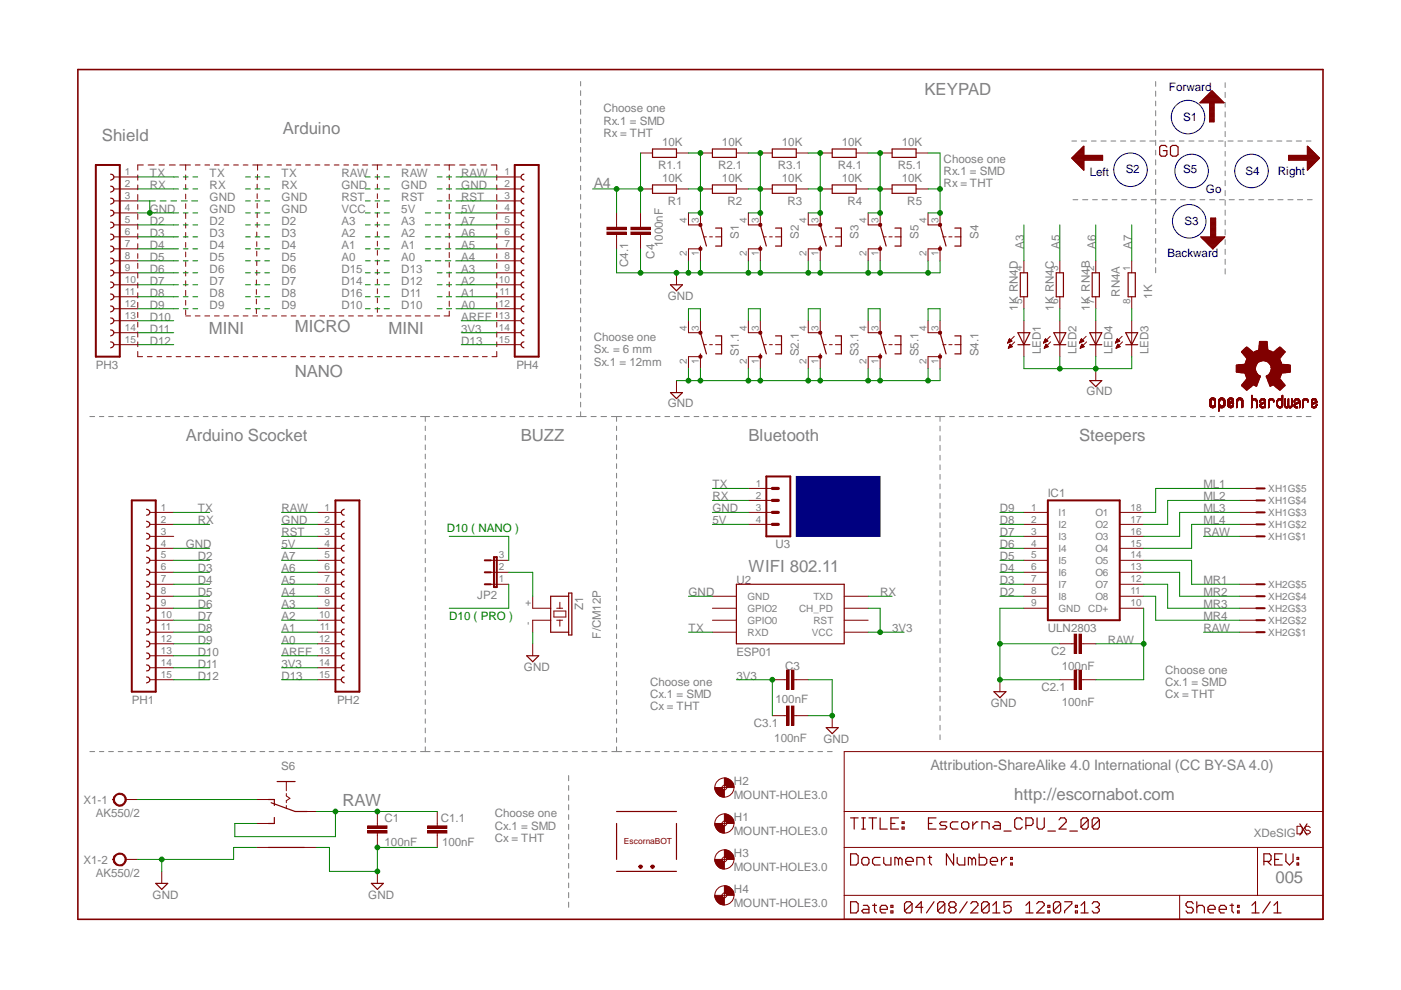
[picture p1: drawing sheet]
<svg xmlns="http://www.w3.org/2000/svg" width="297mm" height="210mm" viewBox="0 0 297 210" stroke-linecap="round" stroke-linejoin="round" font-family="sans-serif">
<defs><g id="words">
<g font-size="3.6" fill="#808080">
<text x="196" y="20.1">KEYPAD</text>
<text x="21.6" y="29.9">Shield</text>
<text x="59.9" y="28.4">Arduino</text>
<text x="44.3" y="70.8">MINI</text>
<text x="62.5" y="70.3">MICRO</text>
<text x="82.4" y="70.8">MINI</text>
<text x="62.5" y="79.9">NANO</text>
<text x="39.4" y="93.4">Arduino Scocket</text>
<text x="110.4" y="93.4">BUZZ</text>
<text x="158.7" y="93.4">Bluetooth</text>
<text x="228.8" y="93.4">Steepers</text>
<text x="158.7" y="121.3">WIFI 802.11</text>
<text x="72.6" y="170.8">RAW</text>
<text x="215.1" y="169.5">http://escornabot.com</text>
<text x="270.4" y="187.3">005</text>
</g>
<g font-size="3" fill="#808080">
<text x="125.9" y="39.8">A4</text>
<text x="197.3" y="163.2">Attribution-ShareAlike 4.0 International (CC BY-SA 4.0)</text>
</g>
<g font-size="2.5" fill="#808080">
<text x="127.9" y="23.8">Choose one</text>
<text x="127.9" y="26.4">Rx.1 = SMD</text>
<text x="127.9" y="29.1">Rx = THT</text>
<text x="139.5" y="35.7">R1.1</text>
<text x="140.4" y="30.9">10K</text>
<text x="152.2" y="35.7">R2.1</text>
<text x="153.1" y="30.9">10K</text>
<text x="164.9" y="35.7">R3.1</text>
<text x="165.8" y="30.9">10K</text>
<text x="177.6" y="35.7">R4.1</text>
<text x="178.5" y="30.9">10K</text>
<text x="190.3" y="35.7">R5.1</text>
<text x="191.2" y="30.9">10K</text>
<text x="200.1" y="34.5">Choose one</text>
<text x="31.7" y="40.1">RX</text>
<text x="31.7" y="37.5">TX</text>
<text x="44.4" y="37.5">TX</text>
<text x="44.4" y="40.1">RX</text>
<text x="59.7" y="37.5">TX</text>
<text x="59.7" y="40.1">RX</text>
<text x="72.4" y="37.5">RAW</text>
<text x="72.4" y="40.1">GND</text>
<text x="85.1" y="40.1">GND</text>
<text x="85.1" y="37.5">RAW</text>
<text x="97.8" y="40.1">GND</text>
<text x="97.8" y="37.5">RAW</text>
<text x="140.4" y="38.5">10K</text>
<text x="153.1" y="38.5">10K</text>
<text x="165.8" y="38.5">10K</text>
<text x="178.5" y="38.5">10K</text>
<text x="191.2" y="38.5">10K</text>
<text x="200.1" y="37.1">Rx.1 = SMD</text>
<text x="200.1" y="39.7">Rx = THT</text>
<text x="31.7" y="45.1">GND</text>
<text x="31.7" y="47.7">D2</text>
<text x="44.4" y="45.1">GND</text>
<text x="44.4" y="42.6">GND</text>
<text x="44.4" y="47.7">D2</text>
<text x="59.7" y="45.1">GND</text>
<text x="59.7" y="42.6">GND</text>
<text x="59.7" y="47.7">D2</text>
<text x="72.4" y="42.6">RST</text>
<text x="72.4" y="45.1">VCC</text>
<text x="72.4" y="47.7">A3</text>
<text x="85.1" y="42.6">RST</text>
<text x="85.1" y="45.1">5V</text>
<text x="85.1" y="47.7">A3</text>
<text x="97.8" y="47.7">A7</text>
<text x="97.8" y="42.6">RST</text>
<text x="97.8" y="45.1">5V</text>
<text x="141.6" y="43.4">R1</text>
<text x="154.3" y="43.4">R2</text>
<text x="167" y="43.4">R3</text>
<text x="179.7" y="43.4">R4</text>
<text x="192.4" y="43.4">R5</text>
<text x="31.7" y="52.8">D4</text>
<text x="31.7" y="50.2">D3</text>
<text x="44.4" y="50.2">D3</text>
<text x="44.4" y="52.8">D4</text>
<text x="59.7" y="50.2">D3</text>
<text x="59.7" y="52.8">D4</text>
<text x="72.4" y="50.2">A2</text>
<text x="72.4" y="52.8">A1</text>
<text x="85.1" y="50.2">A2</text>
<text x="85.1" y="52.8">A1</text>
<text x="97.8" y="50.2">A6</text>
<text x="97.8" y="52.8">A5</text>
<text x="140.5" y="52.4" transform="rotate(-90 140.5 52.4)">1000nF</text>
<text x="156.6" y="50.6" transform="rotate(-90 156.6 50.6)">S1</text>
<text x="169.3" y="50.6" transform="rotate(-90 169.3 50.6)">S2</text>
<text x="182" y="50.6" transform="rotate(-90 182 50.6)">S3</text>
<text x="194.7" y="50.6" transform="rotate(-90 194.7 50.6)">S5</text>
<text x="207.4" y="50.6" transform="rotate(-90 207.4 50.6)">S4</text>
<text x="217.1" y="52.8" transform="rotate(-90 217.1 52.8)">A3</text>
<text x="224.7" y="52.8" transform="rotate(-90 224.7 52.8)">A5</text>
<text x="232.3" y="52.8" transform="rotate(-90 232.3 52.8)">A6</text>
<text x="239.9" y="52.8" transform="rotate(-90 239.9 52.8)">A7</text>
<text x="31.7" y="57.8">D6</text>
<text x="31.7" y="55.3">D5</text>
<text x="44.4" y="55.3">D5</text>
<text x="44.4" y="57.8">D6</text>
<text x="59.7" y="55.3">D5</text>
<text x="59.7" y="57.8">D6</text>
<text x="72.4" y="55.3">A0</text>
<text x="72.4" y="57.8">D15</text>
<text x="85.1" y="55.3">A0</text>
<text x="85.1" y="57.8">D13</text>
<text x="97.8" y="55.3">A4</text>
<text x="97.8" y="57.8">A3</text>
<text x="133.2" y="56.7" transform="rotate(-90 133.2 56.7)">C4.1</text>
<text x="138.8" y="54.9" transform="rotate(-90 138.8 54.9)">C4</text>
<text x="31.7" y="60.4">D7</text>
<text x="31.7" y="65.5">D9</text>
<text x="31.7" y="62.9">D8</text>
<text x="44.4" y="60.4">D7</text>
<text x="44.4" y="62.9">D8</text>
<text x="44.4" y="65.5">D9</text>
<text x="59.7" y="60.4">D7</text>
<text x="59.7" y="62.9">D8</text>
<text x="59.7" y="65.5">D9</text>
<text x="72.4" y="60.4">D14</text>
<text x="72.4" y="62.9">D16</text>
<text x="72.4" y="65.5">D10</text>
<text x="85.1" y="60.4">D12</text>
<text x="85.1" y="62.9">D11</text>
<text x="85.1" y="65.5">D10</text>
<text x="97.8" y="60.4">A2</text>
<text x="97.8" y="62.9">A1</text>
<text x="97.8" y="65.5">A0</text>
<text x="141.6" y="63.6">GND</text>
<text x="215.8" y="65.9" transform="rotate(-90 215.8 65.9)">1K RN4D</text>
<text x="223.4" y="65.9" transform="rotate(-90 223.4 65.9)">1K RN4C</text>
<text x="231.1" y="65.9" transform="rotate(-90 231.1 65.9)">1K RN4B</text>
<text x="237.4" y="62.9" transform="rotate(-90 237.4 62.9)">RN4A</text>
<text x="244.3" y="63.3" transform="rotate(-90 244.3 63.3)">1K</text>
<text x="31.7" y="68">D10</text>
<text x="31.7" y="70.5">D11</text>
<text x="97.8" y="70.5">3V3</text>
<text x="97.8" y="68">AREF</text>
<text x="31.7" y="73.1">D12</text>
<text x="97.8" y="73.1">D13</text>
<text x="125.9" y="72.3">Choose one</text>
<text x="125.9" y="74.9">Sx. = 6 mm</text>
<text x="125.9" y="77.6">Sx.1 = 12mm</text>
<text x="156.6" y="75.5" transform="rotate(-90 156.6 75.5)">S1.1</text>
<text x="169.3" y="75.5" transform="rotate(-90 169.3 75.5)">S2.1</text>
<text x="182" y="75.5" transform="rotate(-90 182 75.5)">S3.1</text>
<text x="194.7" y="75.5" transform="rotate(-90 194.7 75.5)">S5.1</text>
<text x="207.4" y="75.5" transform="rotate(-90 207.4 75.5)">S4.1</text>
<text x="220.6" y="75.1" transform="rotate(-90 220.6 75.1)">LED1</text>
<text x="228.3" y="75.1" transform="rotate(-90 228.3 75.1)">LED2</text>
<text x="235.9" y="75.1" transform="rotate(-90 235.9 75.1)">LED4</text>
<text x="243.5" y="75.1" transform="rotate(-90 243.5 75.1)">LED3</text>
<text x="20.3" y="78.2">PH3</text>
<text x="109.5" y="78.2">PH4</text>
<text x="230.4" y="83.8">GND</text>
<text x="141.6" y="86.4">GND</text>
<text x="151" y="106.1">RX</text>
<text x="151" y="103.6">TX</text>
<text x="222.2" y="105.3">IC1</text>
<text x="255.2" y="106.1">ML2</text>
<text x="255.2" y="103.6">ML1</text>
<text x="41.9" y="111.2">RX</text>
<text x="41.9" y="108.6">TX</text>
<text x="59.7" y="111.2">GND</text>
<text x="59.7" y="108.6">RAW</text>
<text x="59.7" y="113.7">RST</text>
<text x="151" y="108.6">GND</text>
<text x="151" y="111.2">5V</text>
<text x="212" y="113.7">D7</text>
<text x="212" y="108.6">D9</text>
<text x="212" y="111.2">D8</text>
<text x="255.2" y="111.2">ML4</text>
<text x="255.2" y="108.6">ML3</text>
<text x="255.2" y="113.7">RAW</text>
<text x="39.4" y="116.3">GND</text>
<text x="41.9" y="118.8">D2</text>
<text x="59.7" y="118.8">A7</text>
<text x="59.7" y="116.3">5V</text>
<text x="164.4" y="116.3">U3</text>
<text x="212" y="116.3">D6</text>
<text x="212" y="118.8">D5</text>
<text x="41.9" y="123.9">D4</text>
<text x="41.9" y="121.3">D3</text>
<text x="59.7" y="121.3">A6</text>
<text x="59.7" y="123.9">A5</text>
<text x="156.1" y="123.9">U2</text>
<text x="212" y="121.3">D4</text>
<text x="212" y="123.9">D3</text>
<text x="255.2" y="123.9">MR1</text>
<text x="41.9" y="131.5">D7</text>
<text x="41.9" y="129">D6</text>
<text x="41.9" y="126.4">D5</text>
<text x="59.7" y="126.4">A4</text>
<text x="59.7" y="129">A3</text>
<text x="59.7" y="131.5">A2</text>
<text x="101.2" y="126.9">JP2</text>
<text x="123.6" y="129.3" transform="rotate(-90 123.6 129.3)">Z1</text>
<text x="146" y="126.4">GND</text>
<text x="186.6" y="126.4">RX</text>
<text x="212" y="126.4">D2</text>
<text x="255.2" y="126.4">MR2</text>
<text x="255.2" y="129">MR3</text>
<text x="255.2" y="131.5">MR4</text>
<text x="41.9" y="136.6">D9</text>
<text x="41.9" y="134">D8</text>
<text x="59.7" y="134">A1</text>
<text x="59.7" y="136.6">A0</text>
<text x="127.4" y="135.4" transform="rotate(-90 127.4 135.4)">F/CM12P</text>
<text x="146" y="134">TX</text>
<text x="189.1" y="134">3V3</text>
<text x="222.2" y="134">ULN2803</text>
<text x="234.9" y="136.6">RAW</text>
<text x="255.2" y="134">RAW</text>
<text x="41.9" y="139.1">D10</text>
<text x="41.9" y="141.6">D11</text>
<text x="59.7" y="141.6">3V3</text>
<text x="59.7" y="139.1">AREF</text>
<text x="111.1" y="142.3">GND</text>
<text x="156.1" y="139.1">ESP01</text>
<text x="166.5" y="142">C3</text>
<text x="222.8" y="139">C2</text>
<text x="225.1" y="142">100nF</text>
<text x="247.1" y="142.8">Choose one</text>
<text x="27.9" y="149.2">PH1</text>
<text x="41.9" y="144.1">D12</text>
<text x="59.7" y="144.1">D13</text>
<text x="71.5" y="149.2">PH2</text>
<text x="137.8" y="145.4">Choose one</text>
<text x="137.8" y="148">Cx.1 = SMD</text>
<text x="156.1" y="144.1">3V3</text>
<text x="164.4" y="149.1">100nF</text>
<text x="210.1" y="149.9">GND</text>
<text x="220.8" y="146.6">C2.1</text>
<text x="225.1" y="149.6">100nF</text>
<text x="247.1" y="145.5">Cx.1 = SMD</text>
<text x="247.1" y="148.1">Cx = THT</text>
<text x="137.8" y="150.6">Cx = THT</text>
<text x="159.9" y="154.2">C3.1</text>
<text x="164.2" y="157.2">100nF</text>
<text x="174.6" y="157.5">GND</text>
<text x="59.6" y="163.2">S6</text>
<text x="155.6" y="166.4">H2</text>
<text x="17.7" y="170.4">X1-1</text>
<text x="20.3" y="173.2">AK550/2</text>
<text x="104.9" y="173.3">Choose one</text>
<text x="155.6" y="169.4">MOUNT-HOLE3.0</text>
<text x="81.5" y="179.3">100nF</text>
<text x="81.5" y="174.3">C1</text>
<text x="93.5" y="174.3">C1.1</text>
<text x="93.7" y="179.3">100nF</text>
<text x="104.9" y="176">Cx.1 = SMD</text>
<text x="104.9" y="178.6">Cx = THT</text>
<text x="155.6" y="177.1">MOUNT-HOLE3.0</text>
<text x="155.6" y="174">H1</text>
<text x="265.9" y="177.4">XDeSIG</text>
<text x="17.7" y="183.1">X1-2</text>
<text x="20.3" y="185.9">AK550/2</text>
<text x="155.6" y="184.7">MOUNT-HOLE3.0</text>
<text x="155.6" y="181.6">H3</text>
<text x="32.3" y="190.5">GND</text>
<text x="78.1" y="190.5">GND</text>
<text x="155.6" y="189.2">H4</text>
<text x="155.6" y="192.3">MOUNT-HOLE3.0</text>
</g>
<g font-size="2.5" fill="#000080">
<text x="247.8" y="19.3">Forward</text>
<text x="250.9" y="25.6">S1</text>
<text x="231.1" y="37.3">Left</text>
<text x="238.7" y="36.8">S2</text>
<text x="250.9" y="36.8">S5</text>
<text x="255.7" y="40.8">Go</text>
<text x="264.1" y="37">S4</text>
<text x="270.9" y="37">Right</text>
<text x="251.1" y="47.7">S3</text>
<text x="247.6" y="54.5">Backward</text>
</g>
<g font-size="2.5" fill="#008000">
<text x="94.7" y="112.7">D10 ( NANO )</text>
<text x="95.2" y="131.5">D10 ( PRO )</text>
</g>
<g font-size="2.1" fill="#808080">
<text x="26.5" y="37.2">1</text>
<text x="26.5" y="39.7">2</text>
<text x="106.9" y="37.2">1</text>
<text x="106.9" y="39.7">2</text>
<text x="26.5" y="42.3">3</text>
<text x="26.5" y="44.8">4</text>
<text x="26.5" y="47.3">5</text>
<text x="106.9" y="42.3">3</text>
<text x="106.9" y="44.8">4</text>
<text x="106.9" y="47.3">5</text>
<text x="145.6" y="47.3" transform="rotate(-90 145.6 47.3)">4</text>
<text x="148.2" y="47.3" transform="rotate(-90 148.2 47.3)">3</text>
<text x="158.3" y="47.3" transform="rotate(-90 158.3 47.3)">4</text>
<text x="160.9" y="47.3" transform="rotate(-90 160.9 47.3)">3</text>
<text x="171" y="47.3" transform="rotate(-90 171 47.3)">4</text>
<text x="173.6" y="47.3" transform="rotate(-90 173.6 47.3)">3</text>
<text x="183.7" y="47.3" transform="rotate(-90 183.7 47.3)">4</text>
<text x="186.3" y="47.3" transform="rotate(-90 186.3 47.3)">3</text>
<text x="196.4" y="47.3" transform="rotate(-90 196.4 47.3)">4</text>
<text x="199" y="47.3" transform="rotate(-90 199 47.3)">3</text>
<text x="26.5" y="49.9">6</text>
<text x="26.5" y="52.4">7</text>
<text x="106.9" y="49.9">6</text>
<text x="106.9" y="52.4">7</text>
<text x="26.5" y="55">8</text>
<text x="26.5" y="57.5">9</text>
<text x="106.9" y="55">8</text>
<text x="106.9" y="57.5">9</text>
<text x="145.6" y="54.3" transform="rotate(-90 145.6 54.3)">2</text>
<text x="148.2" y="54.3" transform="rotate(-90 148.2 54.3)">1</text>
<text x="158.3" y="54.3" transform="rotate(-90 158.3 54.3)">2</text>
<text x="160.9" y="54.3" transform="rotate(-90 160.9 54.3)">1</text>
<text x="171" y="54.3" transform="rotate(-90 171 54.3)">2</text>
<text x="173.6" y="54.3" transform="rotate(-90 173.6 54.3)">1</text>
<text x="183.7" y="54.3" transform="rotate(-90 183.7 54.3)">2</text>
<text x="186.3" y="54.3" transform="rotate(-90 186.3 54.3)">1</text>
<text x="196.4" y="54.3" transform="rotate(-90 196.4 54.3)">2</text>
<text x="199" y="54.3" transform="rotate(-90 199 54.3)">1</text>
<text x="216.7" y="57.5" transform="rotate(-90 216.7 57.5)">4</text>
<text x="224.4" y="57.5" transform="rotate(-90 224.4 57.5)">3</text>
<text x="232" y="57.5" transform="rotate(-90 232 57.5)">2</text>
<text x="239.6" y="57.5" transform="rotate(-90 239.6 57.5)">1</text>
<text x="26.5" y="60">10</text>
<text x="26.5" y="62.6">11</text>
<text x="26.5" y="65.1">12</text>
<text x="105.7" y="60">10</text>
<text x="105.7" y="65.1">12</text>
<text x="105.9" y="62.6">11</text>
<text x="216.7" y="64.4" transform="rotate(-90 216.7 64.4)">5</text>
<text x="224.4" y="64.4" transform="rotate(-90 224.4 64.4)">6</text>
<text x="232" y="64.4" transform="rotate(-90 232 64.4)">7</text>
<text x="239.6" y="64.4" transform="rotate(-90 239.6 64.4)">8</text>
<text x="26.5" y="67.7">13</text>
<text x="26.5" y="70.2">14</text>
<text x="105.7" y="67.7">13</text>
<text x="105.7" y="70.2">14</text>
<text x="145.6" y="70.2" transform="rotate(-90 145.6 70.2)">4</text>
<text x="148.2" y="70.2" transform="rotate(-90 148.2 70.2)">3</text>
<text x="158.3" y="70.2" transform="rotate(-90 158.3 70.2)">4</text>
<text x="160.9" y="70.2" transform="rotate(-90 160.9 70.2)">3</text>
<text x="171" y="70.2" transform="rotate(-90 171 70.2)">4</text>
<text x="173.6" y="70.2" transform="rotate(-90 173.6 70.2)">3</text>
<text x="183.7" y="70.2" transform="rotate(-90 183.7 70.2)">4</text>
<text x="186.3" y="70.2" transform="rotate(-90 186.3 70.2)">3</text>
<text x="196.4" y="70.2" transform="rotate(-90 196.4 70.2)">4</text>
<text x="199" y="70.2" transform="rotate(-90 199 70.2)">3</text>
<text x="26.5" y="72.7">15</text>
<text x="105.7" y="72.7">15</text>
<text x="145.6" y="77.1" transform="rotate(-90 145.6 77.1)">2</text>
<text x="148.2" y="77.1" transform="rotate(-90 148.2 77.1)">1</text>
<text x="158.3" y="77.1" transform="rotate(-90 158.3 77.1)">2</text>
<text x="160.9" y="77.1" transform="rotate(-90 160.9 77.1)">1</text>
<text x="171" y="77.1" transform="rotate(-90 171 77.1)">2</text>
<text x="173.6" y="77.1" transform="rotate(-90 173.6 77.1)">1</text>
<text x="183.7" y="77.1" transform="rotate(-90 183.7 77.1)">2</text>
<text x="186.3" y="77.1" transform="rotate(-90 186.3 77.1)">1</text>
<text x="196.4" y="77.1" transform="rotate(-90 196.4 77.1)">2</text>
<text x="199" y="77.1" transform="rotate(-90 199 77.1)">1</text>
<text x="160.3" y="103.2">1</text>
<text x="160.3" y="105.8">2</text>
<text x="268.9" y="106.9">XH1G$4</text>
<text x="268.9" y="104.3">XH1G$5</text>
<text x="34.1" y="108.3">1</text>
<text x="34.1" y="110.8">2</text>
<text x="34.1" y="113.4">3</text>
<text x="68.8" y="108.3">1</text>
<text x="68.8" y="110.8">2</text>
<text x="68.8" y="113.4">3</text>
<text x="160.3" y="108.3">3</text>
<text x="160.3" y="110.8">4</text>
<text x="218.6" y="108.3">1</text>
<text x="218.6" y="110.8">2</text>
<text x="218.6" y="113.4">3</text>
<text x="224.5" y="109.4">I1</text>
<text x="224.5" y="111.9">I2</text>
<text x="232.2" y="109.4">O1</text>
<text x="232.2" y="111.9">O2</text>
<text x="239.7" y="108.3">18</text>
<text x="239.7" y="110.8">17</text>
<text x="239.7" y="113.4">16</text>
<text x="268.9" y="111.9">XH1G$2</text>
<text x="268.9" y="109.4">XH1G$3</text>
<text x="34.1" y="115.9">4</text>
<text x="34.1" y="118.4">5</text>
<text x="68.8" y="115.9">4</text>
<text x="68.8" y="118.4">5</text>
<text x="105.7" y="118.4">3</text>
<text x="218.6" y="115.9">4</text>
<text x="218.6" y="118.4">5</text>
<text x="224.5" y="114.5">I3</text>
<text x="224.5" y="117">I4</text>
<text x="224.5" y="119.6">I5</text>
<text x="232.2" y="114.5">O3</text>
<text x="232.2" y="117">O4</text>
<text x="232.2" y="119.6">O5</text>
<text x="239.7" y="115.9">15</text>
<text x="239.7" y="118.4">14</text>
<text x="268.9" y="114.5">XH1G$1</text>
<text x="34.1" y="120.9">6</text>
<text x="34.1" y="123.5">7</text>
<text x="34.1" y="126">8</text>
<text x="68.8" y="120.9">6</text>
<text x="68.8" y="123.5">7</text>
<text x="68.8" y="126">8</text>
<text x="105.7" y="123.5">1</text>
<text x="105.7" y="120.9">2</text>
<text x="218.6" y="120.9">6</text>
<text x="218.6" y="123.5">7</text>
<text x="218.6" y="126">8</text>
<text x="224.5" y="122.1">I6</text>
<text x="224.5" y="124.6">I7</text>
<text x="232.2" y="122.1">O6</text>
<text x="232.2" y="124.6">O7</text>
<text x="239.7" y="126">11</text>
<text x="239.7" y="120.9">13</text>
<text x="239.7" y="123.5">12</text>
<text x="268.9" y="124.6">XH2G$5</text>
<text x="34.1" y="128.5">9</text>
<text x="34.1" y="131.1">10</text>
<text x="67.6" y="131.1">10</text>
<text x="68.8" y="128.5">9</text>
<text x="112.6" y="128.5" transform="rotate(-90 112.6 128.5)">+</text>
<text x="158.5" y="127.2">GND</text>
<text x="158.5" y="129.7">GPIO2</text>
<text x="169.4" y="129.7">CH_PD</text>
<text x="172.5" y="127.2">TXD</text>
<text x="218.6" y="128.5">9</text>
<text x="224.5" y="127.2">I8</text>
<text x="224.5" y="129.7">GND</text>
<text x="230.7" y="129.7">CD+</text>
<text x="232.2" y="127.2">O8</text>
<text x="239.7" y="128.5">10</text>
<text x="268.9" y="129.7">XH2G$3</text>
<text x="268.9" y="127.2">XH2G$4</text>
<text x="34.1" y="133.6">11</text>
<text x="34.1" y="136.2">12</text>
<text x="67.6" y="136.2">12</text>
<text x="67.8" y="133.6">11</text>
<text x="112.6" y="132.5" transform="rotate(-90 112.6 132.5)">-</text>
<text x="158.5" y="132.3">GPIO0</text>
<text x="158.5" y="134.8">RXD</text>
<text x="172.1" y="134.8">VCC</text>
<text x="172.5" y="132.3">RST</text>
<text x="268.9" y="134.8">XH2G$1</text>
<text x="268.9" y="132.3">XH2G$2</text>
<text x="34.1" y="138.7">13</text>
<text x="34.1" y="141.2">14</text>
<text x="34.1" y="143.8">15</text>
<text x="67.6" y="138.7">13</text>
<text x="67.6" y="141.2">14</text>
<text x="67.6" y="143.8">15</text>
</g>
<text font-size="1.8" fill="#800000" x="132.2" y="178.9">EscornaBOT</text>
</g></defs>
<g fill="none" stroke="#808080" stroke-width=".21">
<path d="M123.1 17.3v.9M123.1 19.2v1M245 17.3v1M245 19.3v1.1M259.8 17.5v1.1M259.8 19.6v1.1M123.1 21.3v1M123.1 23.2v1M123.1 25.2v1.1M123.1 27.3v1M123.1 29.2v1M123.1 31.3v1"/>
<path d="M123.1 33.3v1M123.1 35.2v1.1M123.1 37.3v1M123.1 39.3v.9M227.2 29.9h1.1M229.3 29.9h1.1M231.4 29.9h1M233.4 29.9h1.1M235.5 29.9h1.1M237.6 29.9h1.1M239.7 29.9h1M241.7 29.9h1.1"/>
<path d="M243.8 29.9h1.1M245 21.4v1.1M245 23.5v1.1M245 25.6v1.1M245 27.6v1.1M245 29.7v1.1M245 31.8v1.1M245 33.9v1.1M245 36v1M245 38v1.1M245.9 29.9h1.1M247.9 29.9h1.1"/>
<path d="M250 29.9h1M252.1 29.9h1.1M254.2 29.9h1M256.2 29.9h1.1M258.3 29.9h1M259.8 21.7v1M259.8 23.7v1.1M259.8 25.8v1.1M259.8 27.9v1.1M259.8 30v1.1M259.8 32.1v1M259.8 34.1v1.1"/>
<path d="M259.8 36.3v1M259.8 38.3v1.1M260.3 29.9h1.2M262.5 29.9h1M264.5 29.9h1.1M266.6 29.9h1M268.6 29.9h1.1M270.7 29.9h1.1M272.8 29.9h1.1M274.8 29.9h1.1M276.9 29.9h1.1M123.1 41.2v1.1"/>
<path d="M123.1 43.3v1M123.1 45.3v.9M123.1 47.3v1M123.1 49.3v1M123.1 51.2v1.1M123.1 53.3v1M123.1 55.3v1M123.1 57.2v1.1M123.1 59.3v1M227.5 42.3h1M229.5 42.3h1.1M231.6 42.3h1.1"/>
<path d="M233.7 42.3h1.1M235.8 42.3h1M237.8 42.3h1.1M239.9 42.3h1.1M242 42.3h1.1M244 42.3h1.1M245 40.1v1.1M245 42.2v1.1M245 44.3v1.1M245 46.4v1M245 48.4v1.1M245 50.6v1"/>
<path d="M245 52.6v1.1M245 54.7v1.1M245 56.7v1.1M246.1 42.3h1.1M248.2 42.3h1.1M250.3 42.3h1M252.3 42.3h1.1M254.4 42.3h1M256.5 42.3h1.1M258.6 42.3h1M259.8 40.4v1.1M259.8 42.4v1.1"/>
<path d="M259.8 44.5v1.1M259.8 46.7v1M259.8 48.7v1.1M259.8 50.8v1M259.8 52.8v1.1M259.8 55v1.1M259.8 57v1.1M260.6 42.3h1.1M262.7 42.3h1M264.8 42.3h1.1M266.9 42.3h1M268.9 42.3h1.1"/>
<path d="M270.9 42.3h1.1M273 42.3h1.2M275.1 42.3h1.1M277.2 42.3h1M123.1 61.3v1M123.1 63.3v1M123.1 65.3v1M123.1 67.3v1M123.1 69.3v1M123.1 71.3v1M123.1 73.3v1M123.1 75.3v1"/>
<path d="M123.1 77.3v1M123.1 79.3v1M19 88.3h1.1M21.1 88.3h.9M23 88.3h1M25.1 88.3h1M27.1 88.3h.9M29 88.3h1.1M31.1 88.3h1M33.1 88.3h.9M35.1 88.3h1M37.1 88.3h1"/>
<path d="M39 88.3h1M41.1 88.3h1M43.1 88.3h1M45 88.3h1.1M47.1 88.3h1M49.1 88.3h1M51.1 88.3h1M53.1 88.3h1M55.1 88.3h1M57.1 88.3h1M59.1 88.3h1M61.1 88.3h1"/>
<path d="M63.1 88.3h1M65.1 88.3h1M67.1 88.3h1M69.1 88.3h1M71.1 88.3h1M73.2 88.3h.9M75.1 88.3h1M77.1 88.3h1M79.1 88.3h1M81.1 88.3h1M83.1 88.3h1.1M85.1 88.3h1"/>
<path d="M87.1 88.3h1M89.2 88.3h1.9M90.2 88.3v1M90.2 90.4v.9M90.2 92.3v1M90.2 94.3v1M90.2 96.3v1M90.2 98.3v1M92.1 88.3h1M94.1 88.3h1.1M96.1 88.3h1M98.1 88.3h1"/>
<path d="M100.2 88.3h1M102.1 88.3h1M104.1 88.3h1.1M106.2 88.3h.9M108.1 88.3h1M110.2 88.3h1M112.1 88.3h1M114.1 88.3h1M116.2 88.3h1M118.1 88.3h1M120.1 88.3h1.1M122.2 88.3h2.1"/>
<path d="M123.1 81.3v1M123.1 83.3v1M123.1 85.3v1M123.1 87.3v1M125.3 88.3h1.1M127.4 88.3h1.2M129.6 88.3h2.2M130.7 88.3v1M130.7 90.4v.9M130.7 92.3v1M130.7 94.3v1M130.7 96.3v1"/>
<path d="M130.7 98.3v1M132.8 88.3h1.1M134.9 88.3h1M136.9 88.3h1M138.9 88.3h1.1M141 88.3h1M143 88.3h1.1M145 88.3h1.1M147.2 88.3h1M149.2 88.3h1M151.2 88.3h1M153.2 88.3h1.1"/>
<path d="M155.3 88.3h1.1M157.3 88.3h1.1M159.4 88.3h1M161.5 88.3h1M163.5 88.3h1M165.5 88.3h1M167.6 88.3h1.1M169.6 88.3h1.1M171.7 88.3h1M173.7 88.3h1.1M175.8 88.3h1M177.8 88.3h1"/>
<path d="M179.8 88.3h1.1M181.9 88.3h1.1M183.9 88.3h1.1M186 88.3h1M188 88.3h1.1M190.1 88.3h1M192.1 88.3h1M194.1 88.3h1.1M196.2 88.3h1.1M198.3 88.3h2M199.3 88.3v1M199.3 90.4v1"/>
<path d="M199.3 92.4v1.1M199.3 94.4v1.1M199.3 96.5v1.1M199.3 98.6v1M201.3 88.3h1.1M203.4 88.3h1.1M205.4 88.3h1.1M207.4 88.3h1.1M209.5 88.3h1.1M211.6 88.3h1M213.6 88.3h1M215.6 88.3h1.1"/>
<path d="M217.7 88.3h1.1M219.7 88.3h1.1M221.7 88.3h1.1M223.9 88.3h1M225.9 88.3h1M227.9 88.3h1M230 88.3h1M232 88.3h1M234 88.3h1.1M236.1 88.3h1.1M238.2 88.3h1M240.2 88.3h1"/>
<path d="M242.2 88.3h1M244.3 88.3h1M246.3 88.3h1M248.3 88.3h1.1M250.4 88.3h1.1M252.4 88.3h1.1M254.5 88.3h1M256.5 88.3h1.1M258.6 88.3h1M260.6 88.3h1M262.6 88.3h1.1M264.7 88.3h1.1"/>
<path d="M266.7 88.3h1.1M268.8 88.3h1M270.8 88.3h1.1M272.9 88.3h1M274.9 88.3h1M276.9 88.3h1.1M90.2 100.3v1.1M90.2 102.3v1M90.2 104.3v1M90.2 106.4v1M90.2 108.3v1M90.2 110.3v1.1"/>
<path d="M90.2 112.4v.9M90.2 114.3v1M90.2 116.3v1.1M90.2 118.4v.9M130.7 100.3v1.1M130.7 102.3v1M130.7 104.3v1M130.7 106.4v1M130.7 108.3v1M130.7 110.3v1.1M130.7 112.4v.9M130.7 114.3v1"/>
<path d="M130.7 116.3v1.1M130.7 118.4v.9M199.3 100.6v1M199.3 102.6v1M199.3 104.7v1M199.3 106.7v1.1M199.3 108.7v1.1M199.3 110.8v1.1M199.3 112.9v1M199.3 114.9v1M199.3 116.9v1.1M199.3 119v1.1"/>
<path d="M90.2 120.3v1M90.2 122.4v1M90.2 124.4v.9M90.2 126.3v1.1M90.2 128.4v1M90.2 130.3v1M90.2 132.3v1.1M90.2 134.4v1M90.2 136.3v1M90.2 138.4v1M130.7 120.3v1M130.7 122.4v1"/>
<path d="M130.7 124.4v.9M130.7 126.3v1.1M130.7 128.4v1M130.7 130.3v1M130.7 132.3v1.1M130.7 134.4v1M130.7 136.3v1M130.7 138.4v1M199.3 121v1.1M199.3 123.1v1M199.3 125.2v1M199.3 127.2v1"/>
<path d="M199.3 129.2v1M199.3 131.2v1.1M199.3 133.3v1.1M199.3 135.3v1.1M199.3 137.4v1M199.3 139.5v1M19 159.4h1.1M21.1 159.4h.9M23 159.4h1M25.1 159.4h1M27.1 159.4h.9M29 159.4h1.1"/>
<path d="M31.1 159.4h1M33.1 159.4h.9M35.1 159.4h1M37.1 159.4h1M39 159.4h1M41.1 159.4h1M43.1 159.4h1M45 159.4h1.1M47.1 159.4h1M49.1 159.4h1M51.1 159.4h1M53.1 159.4h1"/>
<path d="M55.1 159.4h1M57.1 159.4h1M59.1 159.4h1M61.1 159.4h1M63.1 159.4h1M65.1 159.4h1M67.1 159.4h1M69.1 159.4h1M71.1 159.4h1M73.2 159.4h.9M75.1 159.4h1M77.1 159.4h1"/>
<path d="M79.1 159.4h1M81.1 159.4h1M83.1 159.4h1.1M85.1 159.4h1M87.1 159.4h1M89.2 159.4h2M90.2 140.4v1M90.2 142.3v1.1M90.2 144.4v1M90.2 146.4v.9M90.2 148.4v1M90.2 150.4v1"/>
<path d="M90.2 152.4v.9M90.2 154.4v1M90.2 156.4v1M90.2 158.3v1.1M92.2 159.4h1.1M94.3 159.4h1.1M96.4 159.4h1.1M98.5 159.4h1.1M100.5 159.4h1.1M102.6 159.4h1.1M104.7 159.4h1M106.8 159.4h1.1"/>
<path d="M108.9 159.4h1.1M110.9 159.4h1.1M113 159.4h1.1M115.1 159.4h1.1M117.2 159.4h1.1M119.3 159.4h1M121.3 159.4h1.1M123.4 159.4h1.1M125.5 159.4h1.1M127.6 159.4h1.1M129.7 159.4h2.1M130.7 140.4v1"/>
<path d="M130.7 142.3v1.1M130.7 144.4v1M130.7 146.4v.9M130.7 148.4v1M130.7 150.4v1M130.7 152.4v.9M130.7 154.4v1M130.7 156.4v1M130.7 158.3v1.1M132.8 159.4h1M134.8 159.4h1M136.8 159.4h1"/>
<path d="M138.9 159.4h1M140.9 159.4h1M142.9 159.4h1M144.9 159.4h1.1M147 159.4h1M149 159.4h1M151 159.4h1.1M153.1 159.4h1M155.1 159.4h1M157.1 159.4h1.1M159.2 159.4h1M161.2 159.4h1"/>
<path d="M163.2 159.4h1.1M165.3 159.4h1M167.3 159.4h1M169.3 159.4h1M171.4 159.4h1M173.4 159.4h1M175.4 159.4h1M199.3 141.5v1M199.3 143.5v1M199.3 145.6v1.1M199.3 147.6v1.1M199.3 149.7v1"/>
<path d="M199.3 151.7v1.1M199.3 153.8v1M199.3 155.8v1M120.6 164.4v1.1M120.6 166.6v1M120.6 168.6v1.1M120.6 170.6v1.1M120.6 172.7v1.1M120.6 174.8v1.1M120.6 176.9v1M120.6 178.9v1.1M120.6 180.9v1.1"/>
<path d="M120.6 183.1v1M120.6 185.1v1.1M120.6 187.2v1M120.6 189.2v1.1M120.6 191.3v1.1"/>
</g>
<g fill="none" stroke="#800000" stroke-width=".21">
<path d="M29.2 37.1v1.1M29.2 39.2v1M30.4 35h-1.2v1.1M31.4 35h1.3M33.7 35h1.2M35.9 35h1.3M38.1 35h2.3M39.4 35v1.1M39.4 37.1v1M39.4 39.1v1M41.4 35h1M43.4 35h1"/>
<path d="M45.5 35h1M47.5 35h1M49.5 35h1M51.6 35h1M53.6 35h2M54.5 39v1.1M54.6 35v1.1M54.6 37l-.1 1.1M56.6 35h1.1M58.7 35h1M60.7 35h1M62.7 35h1.1"/>
<path d="M64.8 35h1M66.8 35h1M68.8 35h1M70.9 35h1M72.9 35h1M74.9 35h1M76.9 35h1.1M78.9 35h2.1M80 35v1M80 37v1M80 39v1.1M82 35h1.1"/>
<path d="M84.1 35h1M86.1 35h1M88.1 35h1.1M90.1 35h1.1M92.1 35h1.1M94.1 35h2.3M95.2 35v1.1M95.2 37.1v1M95.2 39.1v1.1M97.5 35h1.1M99.7 35h1.2M101.9 35h1.2"/>
<path d="M104.1 35h1.2v1.1M105.3 37.1v1.1M105.3 39.2v1M29.2 41.2v1.1M29.2 43.4v1M29.2 45.4v1.1M29.2 47.5v1.1M29.2 49.5v1.1M29.2 51.7v1.1M29.2 53.8v1M29.2 55.8v1.1M29.2 57.9v1"/>
<path d="M29.2 60v1.1M39.4 41.2v1M39.4 43.2v1M39.4 45.2v1.1M39.4 47.3v1.1M39.4 49.3v1.1M39.4 51.4v1M39.4 53.4v1.1M39.4 55.5v1M39.4 57.5v1M39.4 59.5v1.1M54.4 59.4v1"/>
<path d="M54.4 49.2v1M54.4 51.2v1.1M54.4 53.3v1M54.4 55.3v1M54.4 57.3v1M54.5 41.1v1M54.5 43.1v1M54.5 45.1v1.1M54.5 47.2v1M80 41.1v1M80 43v1M80 45.1v1"/>
<path d="M80 47.1v1M80 49.1v1M80 51.2v1M80 53.1v1M80 55.1v1M80 57.2v1M80 59.2v1M95.2 41.2v1.1M95.2 43.3v1M95.2 45.3v1.1M95.2 47.3v1.1M95.2 49.5v1"/>
<path d="M95.2 51.5v1.1M95.2 53.5v1.1M95.2 55.6v1.1M95.2 57.7v1.1M95.2 59.8v1M105.3 41.2v1.1M105.3 43.4v1M105.3 45.4v1.1M105.3 47.5v1.1M105.3 49.5v1.1M105.3 51.7v1.1M105.3 53.8v1"/>
<path d="M105.3 55.8v1.1M105.3 57.9v1M105.3 60v1.1M29.2 62.1v1.1M29.2 64.1v1.1M29.2 66.2v1.1M29.2 68.3v1.1M29.2 70.4v1.1M29.2 72.5v1M29.2 74.5v1.1h1M31.2 75.6h1.1M33.3 75.6h1"/>
<path d="M35.3 75.6h1M37.3 75.6h1.1M39.4 75.6h1M39.4 61.6v1.1M39.4 63.7v1M39.4 65.7v1M39.4 67h1M41.4 75.6h1M41.4 67h1M43.4 75.6h1M43.4 67h1M45.5 75.6h1"/>
<path d="M45.5 67h1M47.5 75.6h1M47.5 67h1M49.5 75.6h1M49.5 67h1M51.6 75.6h1M51.6 67h1M53.6 75.6h1M53.6 67h1M54.4 61.4v1M54.4 63.4v1M54.4 65.5v1"/>
<path d="M55.6 75.6h1M55.6 67h1M57.7 75.6h1M57.7 67h1M59.7 75.6h1M59.7 67h1M61.7 75.6h1M61.7 67h1M63.8 75.6h1M63.8 67h1M65.8 75.6h1M65.8 67h1"/>
<path d="M67.8 75.6h1M67.8 67h1M69.8 75.6h1.1M69.8 67h1.1M71.9 75.6h1M71.9 67h1M73.9 75.6h1M73.9 67h1M75.9 75.6h1.1M75.9 67h1.1M78 75.6h1M78 67h1"/>
<path d="M79.9 67h1.1M80 75.6h1M80 61.2v1M80 63.2v1M80 65.2v1M82 75.6h1.1M82 67h1.1M84 75.6h1.1M84 67h1.1M86 75.6h1.1M86 67h1.1M88.1 75.6h1.1"/>
<path d="M88.1 67h1.1M90.1 75.6h1.1M90.1 67h1.1M92.1 75.6h1.1M92.1 67h1.1M94.1 75.6h1.1M95.2 61.8v1M95.2 63.9v1.1M95.2 66v1h-1.1M96.2 75.6h1.1M98.2 75.6h1.1M100.2 75.6h1.1"/>
<path d="M102.3 75.6h1M105.3 74.5v1.1h-1M105.3 62.1v1.1M105.3 64.1v1.1M105.3 66.2v1.1M105.3 68.3v1.1M105.3 70.4v1.1M105.3 72.5v1M217.1 108.6h5.1M217.1 111.2h5.1M217.1 113.7h5.1M217.1 116.3h5.1"/>
<path d="M217.1 118.8h5.1M237.4 108.6h5.1M237.4 111.2h5.1M237.4 113.7h5.1M237.4 116.3h5.1M237.4 118.8h5.1M112.9 126.4v2.6h3.9M112.9 136.5v2.5M116.8 131.5h-3.9v2.5M117.4 129.6h2.6v1.2h-2.6zM118 129h1.3M118 131.5h1.3"/>
<path d="M118.7 127.7v1.3M118.7 131.5v1.3M217.1 121.3h5.1M217.1 123.9h5.1M217.1 126.4h5.1M217.1 129h5.1M237.4 121.3h5.1M237.4 123.9h5.1M237.4 126.4h5.1M237.4 129h5.1M179 159.4h101.5v35.5h-101.5zM212 144.1v2.6"/>
<path d="M80 174.6v.5M80 176.6v.5M179 179.7h101.5M179 172.1h101.5M266.6 179.7v10.1M179 189.8h101.5M250.1 189.8v5.1"/>
</g>
<path d="M16.5 14.7h264v180.2h-264z" fill="none" stroke="#800000" stroke-width=".34"/>
<g fill="none" stroke="#800000" stroke-width=".25">
<path d="M111.7 139h2.5l-1.3 1.3zM120.6 126.4h-3.8v7.6h3.8M120.6 125.7h.6v8.9h-.6zM210.7 146.7h2.6l-1.3 1.2zM180.3 173.4h1.6M181.1 173.4v2.4M182.7 173.4h.8M182.7 175.8h.8M183 173.4v2.4M184.2 173.4h1.6M185 173.4v2.4M186.6 173.4v2.4h1.5"/>
<path d="M188.9 174.6h.8M190.5 173.4h-1.6v2.4h1.6M191.3 175.4h.4v.4h-.4zM191.3 174.3h.4v.3h-.4zM196.8 174.6h.8M198.5 173.4h-1.7v2.4h1.7M200.7 174.3h-1.1l-.4 .3 .4 .4h.8l.3 .4-.3 .4h-1.2M203.1 174.3h-1.2l-.4 .3v.8l.4 .4h1.2M203.9 174.6l.4-.3h.8l.3 .3v.8l-.3 .4h-.8l-.4-.4zM206.2 174.3v1.5M207.3 174.3h-.3l-.8 .7M208.2 175.8v-1.5h1.1l.4 .3v1.2"/>
<path d="M210.9 174.3h.8l.4 .3v1.2h-1.2l-.4-.4 .4-.4h1.2M212.9 176.2h1.5M216.7 173.8l-.4-.4h-.7l-.5 .4v1.6l.5 .4h.7l.4-.4M217.5 175h1.2l.3-.4v-.8l-.3-.4h-1.2v2.4M219.9 173.4v2l.3 .4h.8l.4-.4v-2M222.2 176.2h1.6M224.5 173.8l.4-.4h.8l.4 .4v.5l-1.6 1.5h1.6M226.8 176.2h1.6M230.7 173.8l-.3-.4h-.8l-.4 .4v1.6M230.7 173.8v1.6l-.3 .4h-.8l-.4-.4M230.7 173.8l-1.5 1.6M233.1 173.8v1.6l-.4 .4h-.8l-.3-.4"/>
<path d="M233.1 173.8l-.4-.4h-.8l-.3 .4v1.6M233.1 173.8l-1.5 1.6M180.3 181h1.2l.4 .5v1.5l-.4 .4h-1.2zM180.3 191.2h1.2l.4 .4v1.5l-.4 .5h-1.2zM183 192h.9l.3 .4v1.2h-1.2l-.3-.5 .3-.3h1.2M183 181.8h.9l.3 .4v.8l-.3 .4h-.9l-.3-.4v-.8zM185 192h.8M185.4 191.6v1.5l.4 .5M186.6 192.8h1.5v-.4l-.3-.4h-.9l-.3 .4v.7l.3 .5h.9M186.6 181.8h-1.2l-.4 .4v.8l.4 .4h1.2M187.4 181.8v1.2l.4 .4h1.1v-1.6M188.9 193.1h.4v.5h-.4z"/>
<path d="M188.9 192h.4v.4h-.4zM190.5 182.2l-.4-.4h-.4v1.6M190.5 182.2l.3-.4 .5 .4v1.2M190.5 182.2v1.2M192 182.6h1.6v-.4l-.4-.4h-.8l-.4 .4v.8l.4 .4h.8M193.4 191.6v1.5l-.4 .5h-.8l-.4-.5M193.4 191.6l-.4-.4h-.8l-.4 .4v1.5M193.4 191.6l-1.6 1.5M194.4 183.4v-1.6h1.2l.3 .4v1.2M195.7 192.4h-1.6l1.2-1.2v2.4M196.8 181.8h.7M197.1 181.5v1.5l.4 .4"/>
<path d="M198 191.2l-1.6 2.4M200.3 191.6v1.5l-.3 .5h-.8l-.4-.5M200.3 191.6l-.3-.4h-.8l-.4 .4v1.5M200.3 191.6l-1.5 1.5M201.5 192.4l-.3 .4v.3l.3 .5h.8l.4-.5v-.3l-.4-.4M201.5 192.4l-.3-.4v-.4l.3-.4h.8l.4 .4v.4l-.4 .4M201.5 192.4h.8M202.2 181v2.4l-1.5-2.4v2.4M202.9 181.8v1.2l.5 .4h1.2v-1.6M205.1 191.2l-1.6 2.4M205.8 191.6l.4-.4h.8l.3 .4v.4l-1.5 1.6h1.5M206.1 182.2l-.4-.4h-.4v1.6"/>
<path d="M206.1 182.2v1.2M206.1 182.2l.4-.4 .3 .4v1.2M207.6 181v2.4h1.2l.4-.4v-.8l-.4-.4h-1.2M209.7 191.6v1.5l-.4 .5h-.8l-.4-.5M209.7 191.6l-.4-.4h-.8l-.4 .4v1.5M209.7 191.6l-1.6 1.5M210 182.6h1.5v-.4l-.3-.4h-.8l-.4 .4v.8l.4 .4h.8M210.5 193.6h1.5M210.5 192l.7-.8v2.4M212.3 181.8v1.6M213.4 181.8h-.3l-.8 .8M214.3 183h.3v.4h-.3z"/>
<path d="M214.3 181.8h.3v.4h-.3zM214.4 191.2h-1.5v1.2l.7-.4h.4l.4 .4v.7l-.4 .5h-.8l-.3-.5M217.5 193.6h1.5M217.5 192l.8-.8v2.4M219.8 191.6l.4-.4h.8l.4 .4v.4l-1.6 1.6h1.6M222.2 193.1h.4v.5h-.4zM222.2 192h.4v.4h-.4zM224.9 191.6v1.5l-.4 .5h-.7l-.4-.5M224.9 191.6l-.4-.4h-.7l-.4 .4v1.5M224.9 191.6l-1.5 1.5M225.7 191.2h1.5v.4l-1.5 1.5v.5M228 193.1h.4v.5h-.4z"/>
<path d="M228 192h.4v.4h-.4zM229.2 193.6h1.5M229.2 192l.8-.8v2.4M231.6 191.6l.3-.4h.8l.4 .4v.4l-.4 .4M232.3 192.4h.4M232.7 192.4l.4 .4v.3l-.4 .5h-.8l-.3-.5M253 191.6l-.4-.4h-.8l-.3 .4v.4l.3 .4h.8l.4 .4v.3l-.4 .5h-.8l-.3-.5M253.7 192.4l.5-.4h.7l.5 .4v1.2M253.7 191.2v2.4M256.1 192.8h1.5v-.4l-.3-.4h-.8l-.4 .4v.7l.4 .5h.8M258.5 192.8h1.5v-.4l-.4-.4h-.8l-.3 .4v.7l.3 .5h.8M260.8 192h.7"/>
<path d="M261.2 191.6v1.5l.3 .5M262.4 193.1h.3v.5h-.3zM262.4 192h.3v.4h-.3zM265.4 193.6h1.6M265.4 192l.8-.8v2.4M268 182.6h1.2l.3-.4v-.7l-.3-.5h-1.2v2.4M268.7 182.6l.8 .8M269.3 191.2l-1.6 2.4M270.1 193.6h1.5M270.1 192l.7-.8v2.4M270.3 182.2h.8M271.9 181h-1.6v2.4h1.6"/>
<path d="M272.6 181v1.6l.8 .8 .8-.8v-1.6M275 183h.3v.4h-.3zM275 181.8h.3v.4h-.3z"/>
</g>
<path d="M222.2 106.1h15.2v25.4h-15.2z" fill="none" stroke="#800000" stroke-width=".42"/>
<path d="M78 176.1h4v.5h-4z" fill-rule="evenodd" fill="#800000"/>
<path d="M78 176.1h4v.5h-4z" fill="none" stroke="#800000" stroke-width=".21"/>
<path d="M78 175.1h4v.5h-4z" fill-rule="evenodd" fill="#800000"/>
<path d="M227.2 136.5h.6M229.3 136.5h.5M78 175.1h4v.5h-4zM80 172.1v2.5M80 177.1v2.6" fill="none" stroke="#800000" stroke-width=".21"/>
<path d="M228.8 134.5h.5v4h-.5z" fill-rule="evenodd" fill="#800000"/>
<path d="M228.8 134.5h.5v4h-.5z" fill="none" stroke="#800000" stroke-width=".21"/>
<path d="M227.8 134.5h.5v4h-.5z" fill-rule="evenodd" fill="#800000"/>
<path d="M158.7 103.6h5M158.7 106.1h5M158.7 108.6h5M158.7 111.2h5M224.7 136.5h2.5M227.8 134.5h.5v4h-.5zM229.8 136.5h2.5M166.3 144.1h.5M168.3 144.1h.5M34.3 184.8v2.5M80 184.8v2.5" fill="none" stroke="#800000" stroke-width=".21"/>
<path d="M162.5 101h5.1v12.7h-5.1z" fill="none" stroke="#800000" stroke-width=".42"/>
<path d="M163.7 108.6h1.3M163.7 106.1h1.3M163.7 103.6h1.3M163.7 111.2h1.3" fill="none" stroke="#800000" stroke-width=".68"/>
<path d="M33 187.3h2.6l-1.3 1.3zM78.7 187.3h2.6l-1.3 1.3z" fill="none" stroke="#800000" stroke-width=".25"/>
<path d="M167.8 142.1h.5v4h-.5z" fill-rule="evenodd" fill="#800000"/>
<path d="M167.8 142.1h.5v4h-.5z" fill="none" stroke="#800000" stroke-width=".21"/>
<path d="M166.8 142.1h.5v4h-.5z" fill-rule="evenodd" fill="#800000"/>
<g fill="none" stroke="#800000" stroke-width=".21">
<path d="M24.1 37.5h5.1M105.3 37.5h5.1M24.1 40.1h5.1M24.1 42.6h5.1M24.1 45.1h5.1M24.1 47.7h5.1M24.1 50.2h5.1M24.1 52.8h5.1M24.1 55.3h5.1M24.1 57.8h5.1M105.3 40.1h5.1M105.3 42.6h5.1"/>
<path d="M105.3 45.1h5.1M105.3 47.7h5.1M105.3 50.2h5.1M105.3 52.8h5.1M105.3 55.3h5.1M105.3 57.8h5.1M24.1 60.4h5.1M24.1 62.9h5.1M24.1 65.5h5.1M24.1 68h5.1M24.1 70.5h5.1M24.1 73.1h5.1"/>
<path d="M105.3 60.4h5.1M105.3 62.9h5.1M105.3 65.5h5.1M105.3 68h5.1M105.3 70.5h5.1M105.3 73.1h5.1M31.7 118.8h5.1M31.7 113.7h5.1M31.7 111.2h5.1M31.7 108.6h5.1M31.7 116.3h5.1M67.3 118.8h5.1"/>
<path d="M67.3 113.7h5.1M67.3 111.2h5.1M67.3 108.6h5.1M67.3 116.3h5.1M104.1 118.8h3.8M262.8 113.7h5.1M262.8 111.2h5.1M262.8 108.6h5.1M262.8 106.1h5.1M262.8 103.6h5.1M31.7 121.3h5.1M31.7 123.9h5.1"/>
<path d="M31.7 134h5.1M31.7 131.5h5.1M31.7 129h5.1M31.7 126.4h5.1M31.7 136.5h5.1M31.7 139h5.1M67.3 121.3h5.1M67.3 123.9h5.1M67.3 134h5.1M67.3 131.5h5.1M67.3 129h5.1M67.3 126.4h5.1"/>
<path d="M67.3 136.5h5.1M67.3 139h5.1M104.1 121.3h3.8M104.1 123.9h3.8M262.8 123.9h5.1M262.8 134h5.1M262.8 131.5h5.1M262.8 129h5.1M262.8 126.4h5.1M31.7 144.1h5.1M31.7 141.6h5.1M67.3 144.1h5.1"/>
<path d="M67.3 141.6h5.1M163.7 144.1h2.6M166.8 142.1h.5v4h-.5zM168.8 144.1h2.6"/>
</g>
<g fill="none" stroke="#800000" stroke-width=".42">
<path d="M20.3 35h5.1v40.6h-5.1zM109.1 35h5.1v40.6h-5.1zM27.9 106.1h5.1v40.6h-5.1zM71.1 106.1h5.1v40.6h-5.1zM102.8 118.8h1.3M104.7 118.1h.6v6.4h-.6zM266.4 113.7h1.7M266.4 111.2h1.7M266.4 108.6h1.7M266.4 106.1h1.7M266.4 103.6h1.7M102.8 121.3h1.3"/>
<path d="M102.8 123.9h1.3M266.4 123.9h1.7M266.4 134h1.7M266.4 131.5h1.7M266.4 129h1.7M266.4 126.4h1.7"/>
</g>
<g fill="none" stroke="#800000" stroke-width=".25">
<path d="M23.5 39.5l.4 .1 .2 .3v.4l-.6 .4M23.5 36.9l.4 .1 .2 .4v.4l-.6 .4M111.1 39.5l-.4 .1-.2 .3v.4l.6 .4M111.1 36.9l-.4 .1-.2 .4v.4l.6 .4M23.5 42l.4 .1 .2 .3v.5l-.6 .4M23.5 47.1l.4 .1 .2 .3v.4l-.6 .5M23.5 44.5l.4 .1 .2 .4v.4l-.6 .4M23.5 54.7l.4 .1 .2 .3v.5l-.6 .4M23.5 52.2l.4 .1 .2 .3v.4l-.6 .4M23.5 49.6l.4 .1 .2 .4v.4l-.6 .4M23.5 59.8l.4 .1 .2 .3v.4l-.2 .3-.4 .2M23.5 57.2l.4 .1 .2 .4v.3l-.2 .3-.4 .2"/>
<path d="M111.1 42l-.4 .1-.2 .3v.5l.6 .4M111.1 47.1l-.4 .1-.2 .3v.4l.6 .5M111.1 44.5l-.4 .1-.2 .4v.4l.6 .4M111.1 54.7l-.4 .1-.2 .3v.5l.6 .4M111.1 52.2l-.4 .1-.2 .3v.4l.6 .4M111.1 49.6l-.4 .1-.2 .4v.4l.6 .4M111.1 59.8l-.4 .1-.2 .3v.4l.6 .5M111.1 57.2l-.4 .1-.2 .4v.3l.6 .5M23.5 67.4l.4 .1 .2 .3v.4l-.2 .3-.4 .2M23.5 64.9l.4 .1 .2 .3v.3l-.2 .4-.4 .1M23.5 62.3l.4 .1 .2 .4v.3l-.2 .3-.4 .2M23.5 72.5l.4 .1 .2 .3v.4l-.2 .3-.4 .2"/>
<path d="M23.5 69.9l.4 .1 .2 .4v.3l-.2 .3-.4 .2M111.1 67.4l-.4 .1-.2 .3v.4l.6 .5M111.1 64.9l-.4 .1-.2 .3v.3l.6 .5M111.1 62.3l-.4 .1-.2 .4v.3l.6 .5M111.1 72.5l-.4 .1-.2 .3v.4l.6 .5M111.1 69.9l-.4 .1-.2 .4v.3l.6 .5M31.1 113l.6 .5v.4l-.2 .3-.4 .1M31.1 110.5l.6 .4v.5l-.2 .3-.4 .1M31.1 108l.6 .4v.4l-.2 .3-.4 .1M31.1 118.1l.6 .4v.5l-.2 .3-.4 .1M31.1 115.6l.6 .4v.4l-.2 .4-.4 .1M73 113l-.6 .5v.4l.2 .3 .4 .1"/>
<path d="M73 110.5l-.6 .4v.5l.2 .3 .4 .1M73 108l-.6 .4v.4l.2 .3 .4 .1M73 118.1l-.6 .4v.5l.2 .3 .4 .1M73 115.6l-.6 .4v.4l.2 .4 .4 .1M31.1 125.7l.6 .5v.4l-.2 .3-.4 .1M31.1 123.2l.6 .4v.5l-.2 .3-.4 .1M31.1 120.7l.6 .4v.4l-.2 .3-.4 .1M31.1 130.8l.4 .1 .2 .3v.5l-.2 .3-.4 .1M31.1 128.3l.4 .1 .2 .3v.4l-.2 .4-.4 .1M31.1 138.4l.4 .1 .2 .4v.4l-.2 .3-.4 .1M31.1 135.9l.4 .1 .2 .3v.5l-.2 .3-.4 .1M31.1 133.4h.4l.2 .4v.4l-.2 .3-.4 .1"/>
<path d="M73 125.7l-.6 .5v.4l.2 .3 .4 .1M73 123.2l-.6 .4v.5l.2 .3 .4 .1M73 120.7l-.6 .4v.4l.2 .3 .4 .1M73 130.8l-.4 .1-.2 .3v.5l.2 .3 .4 .1M73 128.3l-.4 .1-.2 .3v.4l.2 .4 .4 .1M73 138.4l-.4 .1-.2 .4v.4l.2 .3 .4 .1M73 135.9l-.4 .1-.2 .3v.5l.2 .3 .4 .1M73 133.4h-.4l-.2 .4v.4l.2 .3 .4 .1M31.1 143.5l.4 .1 .2 .3v.5l-.6 .4M31.1 141l.4 .1 .2 .3v.4l-.2 .4-.4 .1M73 143.5l-.4 .1-.2 .3v.5l.6 .4M73 141l-.4 .1-.2 .3v.4l.2 .4 .4 .1"/>
</g>
<path d="M153.6 172.6a2.02 2.02 0 0 1 2 2h-1.5l-.1-.3-.4-.2z" fill-rule="evenodd" fill="#800000"/>
<path d="M153.6 172.6a2.02 2.02 0 0 1 2 2h-1.5l-.1-.3-.4-.2z" fill="none" stroke="#800000" stroke-width=".21"/>
<path d="M151.6 174.6h1.5l.1 .3 .4 .2v1.5a2.02 2.02 0 0 1-2-2z" fill-rule="evenodd" fill="#800000"/>
<g fill="none" stroke="#800000" stroke-width=".21">
<path d="M151.6 174.6h1.5l.1 .3 .4 .2v1.5a2.02 2.02 0 0 1-2-2zM153.1 174.6h1M153.6 174.1v1"/>
<circle cx="153.6" cy="174.6" r="2.03"/>
<circle cx="153.6" cy="174.6" r=".5"/>
</g>
<path d="M153.6 164.9a2.02 2.02 0 0 1 2 2.1h-1.5l-.1-.3-.4-.2z" fill-rule="evenodd" fill="#800000"/>
<path d="M153.6 164.9a2.02 2.02 0 0 1 2 2.1h-1.5l-.1-.3-.4-.2z" fill="none" stroke="#800000" stroke-width=".21"/>
<path d="M151.6 167h1.5l.1 .2 .4 .3v1.5a2.02 2.02 0 0 1-2-2z" fill-rule="evenodd" fill="#800000"/>
<g fill="none" stroke="#800000" stroke-width=".21">
<path d="M256.4 85.9h.4M256.4 85.8h.4M256.4 85.7h.4M256.4 85.6h.4M256.4 85.5h.4M256.4 85.4h.4M256.4 85.3h.4M256.4 85.2h.4M256.4 85.1h.4M256.4 85h.4M256.4 84.9h.4M256.5 86.1h1.3"/>
<path d="M256.5 86h.5M256.5 86h.4M256.5 84.9h.4M256.5 84.8h1.3M256.5 84.7h1.2M256.5 86.2h1.2M256.5 84.6h1.2M256.6 86.3h1M256.6 84.5h1M256.7 86.4h.9M256.7 84.4h.9M256.9 86.5h.5"/>
<path d="M257 84.3h.3M257.2 86h.6M257.3 84.9h.5M257.4 86h.4M257.4 84.9h.4M257.5 85.9h.3M257.5 85.8h.3M257.5 85.7h.3M257.5 85.6h.3M257.5 85.5h.3M257.5 85.4h.3M257.5 85.3h.3"/>
<path d="M257.5 85.2h.3M257.5 85.1h.3M257.5 85h.3M258.3 87.1h.3M258.3 87.1h.4M258.3 87h.4M258.3 86.9h.4M258.3 86.8h.4M258.3 86.7h.4M258.3 86.6h.4M258.3 86.5h.4M258.3 86.5h1"/>
<path d="M258.3 86.4h1.2M258.3 86.3h1.3M258.3 86.2h1.4M258.3 86.1h1.4M258.3 86h.6M258.3 86h.5M258.3 85.9h.4M258.3 85.8h.4M258.3 85.7h.4M258.3 85.6h.4M258.3 85.5h.4M258.3 85.4h.4"/>
<path d="M258.3 85.3h.4M258.3 85.2h.4M258.3 85.1h.4M258.3 85h.4M258.3 84.9h.4M258.3 84.9h.5M258.3 84.8h1.5M258.4 84.7h1.3M258.5 84.6h1.1M258.5 84.5h1M258.7 84.4h.7M258.8 84.3h.4"/>
<path d="M259.2 86h.6M259.2 84.9h.6M259.3 85.9h.5M259.3 85.8h.5M259.3 85h.5M259.3 84.9h.5M259.4 85.7h.4M259.4 85.6h.4M259.4 85.5h.4M259.4 85.4h.4M259.4 85.3h.4M259.4 85.2h.4"/>
<path d="M259.4 85.1h.4M260.3 86.1h1.3M260.3 86h.6M260.3 86h.4M260.3 85.9h.3M260.3 85.8h.4M260.3 85.7h.6M260.3 85.6h.7M260.3 85.5h.9M260.3 85.4h1.2M260.3 85.4h1.3M260.3 85.3h1.3"/>
<path d="M260.3 85.2h.3M260.3 85.1h.3M260.3 85h.3M260.3 84.9h.4M260.3 84.9h.5M260.3 84.8h1.3M260.3 86.2h1.2M260.3 84.7h1.3M260.3 84.6h1.2M260.4 86.3h1.1M260.4 84.5h1.1M260.5 86.4h.9"/>
<path d="M260.5 84.4h.9M260.7 86.5h.5M260.8 84.3h.3M260.9 85.2h.7M261 86h.6M261 85.1h.6M261.1 84.9h.5M261.2 86h.4M261.2 85h.4M261.2 84.9h.4M261.3 85.9h.3M261.3 85.8h.3"/>
<path d="M261.3 85.7h.3M261.6 85.5l-.2 .1M262.1 86.5h.2M262.1 86.4h.4M262.1 86.3h.4M262.1 86.2h.4M262.1 86.1h.4M262.1 86h.4M262.1 85.9h.4M262.1 85.8h.4M262.1 85.7h.4M262.1 85.6h.4"/>
<path d="M262.1 85.5h.4M262.1 85.4h.4M262.1 85.3h.4M262.1 85.2h.4M262.1 85.1h.4M262.1 85h.5M262.1 84.9h.5M262.2 86.5h.1M262.2 84.8h1.4M262.2 84.7h1.3M262.3 84.6h1.1M262.4 84.5h1"/>
<path d="M262.5 84.4h.7M262.6 84.3h.5M263.1 84.9h.5M263.2 86.5h.2M263.2 86.4h.4M263.2 86.3h.4M263.2 86.2h.4M263.2 86.1h.4M263.2 86h.4M263.2 85.9h.4M263.2 85.8h.4M263.2 85.7h.4"/>
<path d="M263.2 85.6h.4M263.2 85.5h.4M263.2 85.4h.4M263.2 85.3h.4M263.2 85.2h.4M263.2 85.1h.4M263.2 85h.4M265.3 86.4h.2M265.3 86.3h.2M265.3 86.2h.2M265.3 86.1h.2M265.3 86h.2"/>
<path d="M265.3 85.9h.2M265.3 85.8h.2M265.3 85.7h.2M265.3 85.6h.2M265.3 85.5h.2M265.3 85.4h.2M265.3 85.3h.2M265.3 85.2h.2M265.3 85.1h.2M265.3 85h.3M265.3 84.9h.4M265.3 84.9h.5"/>
<path d="M265.3 84.8h1.2M265.3 84.7h1.1M265.3 84.6h1.1M265.3 84.5h.2M265.3 84.4h.2M265.3 84.3h.2M265.3 84.2h.2M265.3 84.1h.2M265.3 84h.2M265.3 83.9h.2M265.3 83.8h.2M265.4 86.5h-.1"/>
<path d="M265.4 83.8v.1M265.7 84.5h.5M266.1 84.9h.4M266.2 84.9h.3M266.3 85.2h.3M266.3 85.1h.3M266.3 85h.3M266.4 86.4h.2M266.4 86.3h.2M266.4 86.2h.2M266.4 86.1h.2M266.4 86h.2"/>
<path d="M266.4 85.9h.2M266.4 85.8h.2M266.4 85.7h.2M266.4 85.6h.2M266.4 85.5h.2M266.4 85.4h.2M266.4 85.3h.2M266.5 86.5h-.1M267 86.2h.9M267 86.1h.5M267 86h.4M267 85.9h.4"/>
<path d="M267 85.8h.5M267 85.2h.3M267 85.1h.4M267 85h.4M267 84.9h.5M267.1 86.3h.9M267.1 85.7h.6M267.1 84.9h.4M267.2 86.4h.8M267.2 85.6h.7M267.2 84.8h1.1M267.2 84.7h1"/>
<path d="M267.3 85.5h1.1M267.3 85.3l-.3 .1M267.3 84.6h.8M267.4 86.5h.6M267.5 85.4h.9M267.5 84.5h.6M267.5 86.5h.1M267.6 86.5h.1M267.6 85.4h.8M267.7 86.5h.1M267.8 86.2v.1M267.8 85.3h.6"/>
<path d="M267.9 84.9h.4M268 84.9h.4M268.1 85.2h.3M268.1 85h.3M268.1 86.4h.3M268.1 86.3h.3M268.1 86.2h.3M268.1 86.1h.3M268.1 86h.3M268.1 85.9h.3M268.1 85.8h.3M268.1 85.7h.3"/>
<path d="M268.1 85.6h.3M268.1 85.1h.3M268.3 86.5h-.2M268.9 86.4h.3M268.9 86.3h.3M268.9 86.2h.3M268.9 86.1h.3M268.9 86h.3M268.9 85.9h.3M268.9 85.8h.3M268.9 85.7h.3M268.9 85.6h.3"/>
<path d="M268.9 85.5h.3M268.9 85.4h.3M268.9 85.3h.3M268.9 85.2h.3M268.9 85.1h.3M268.9 85h.3M268.9 84.9h.3M268.9 84.9h.4M269 84.8h1.1M269.1 86.5h-.2M269.1 84.7h1M269.2 84.6h.8"/>
<path d="M269.2 84.5h.6M269.7 84.9h.5M269.8 84.9h.4M269.9 85.2h.3M269.9 85.1h.4M269.9 85h.3M270.1 85.3l-.1 .1M270.7 86.1h.4M270.7 86h.3M270.7 85.9h.2M270.7 85.8h.2M270.7 85.7h.2"/>
<path d="M270.7 85.6h.2M270.7 85.5h.2M270.7 85.4h.2M270.7 85.3h.2M270.7 85.2h.2M270.7 85.1h.2M270.7 85h.3M270.7 84.9h.4M270.8 86.2h1.1M270.8 84.9h.4M270.8 84.8h1.2M270.8 86.3h1.1"/>
<path d="M270.8 84.7h1.2M270.9 86.4h.9M270.9 84.6h1.1M271 86.5h.7M271.1 84.5h.5M271.3 86.5h.1M271.4 86.5h.1M271.5 84.9h.5M271.6 86.1h.3M271.6 84.9h.4M271.7 86h.3M271.7 85.9h.3"/>
<path d="M271.7 85.8h.3M271.7 85.7h.3M271.7 85.6h.3M271.7 85.5h.3M271.7 85.4h.3M271.7 85.3h.3M271.7 85.2h.3M271.7 85.1h.3M271.7 85h.3M271.7 84.5h.3M271.7 84.4h.3M271.7 84.3h.3"/>
<path d="M271.7 84.2h.3M271.7 84.1h.3M271.7 84h.3M271.7 83.9h.3M271.9 83.8h.1M271.9 83.8v.1M272.3 86h.3M272.3 85.9h.3M272.3 85.8h.3M272.3 85.7h.3M272.3 85.6h.3M272.3 85.5h.3"/>
<path d="M272.3 85.4h.3M272.3 85.3h.3M272.3 85.2h.3M272.3 85.1h.3M272.3 85h.3M272.3 84.9h.3M272.3 84.8h.3M272.3 84.7h.3M272.4 86.3h1.6M272.4 86.2h1.6M272.4 86.1h.2M272.4 86h.2"/>
<path d="M272.4 84.6h.2M272.5 86.4h1.4M272.5 84.5h.1M272.5 86.5h.5M272.5 84.5v.1M272.7 86.5h.1M272.9 86.5h.1M273 86.1h.4M273 86h.3M273 85.9h.3M273 85.8h.3M273 85.7h.3"/>
<path d="M273 85.6h.3M273 85.5h.3M273 85.4h.3M273 85.3h.3M273 85.2h.3M273 85.1h.3M273 85h.3M273 84.9h.3M273 84.8h.3M273 84.7h.3M273 84.6h.3M273.1 84.5h.2"/>
<path d="M273.2 86.5h.6M273.2 84.5v.1M273.6 86.5h.1M273.6 86.1h.4M273.7 86h.3M273.7 85.9h.3M273.7 85.8h.3M273.7 85.7h.3M273.7 85.6h.3M273.7 85.5h.3M273.7 85.4h.3M273.7 85.3h.3"/>
<path d="M273.7 85.2h.3M273.7 85.1h.3M273.7 85h.3M273.7 84.9h.3M273.7 84.8h.3M273.7 84.7h.3M273.7 84.6h.3M274 84.5l-.1 .1M274.3 86.2h.9M274.3 86.1h.4M274.3 86h.4M274.3 86h.3"/>
<path d="M274.3 85.9h.4M274.3 85.8h.4M274.3 85.7h.7M274.3 85.2h.3M274.3 85.1h.3M274.3 85h.4M274.3 84.9h.4M274.4 86.3h.8M274.4 85.6h.8M274.4 84.9h.4M274.4 84.8h1.2M274.5 86.4h.7"/>
<path d="M274.5 85.5h1.2M274.5 85.3l-.2 .1M274.5 84.7h1M274.6 86.5h.6M274.6 84.6h.8M274.7 85.4h1M274.7 84.5h.6M274.8 86.5h.1M274.9 86.5h.1M274.9 85.4h.8M275 86.2v.1M275.1 85.3h.6"/>
<path d="M275.2 84.9h.4M275.3 85.2h.4M275.3 84.9h.4M275.3 85.1h.4M275.3 85h.4M275.4 86.4h.3M275.4 86.3h.3M275.4 86.2h.3M275.4 86.1h.3M275.4 86h.3M275.4 85.9h.3M275.4 85.8h.3"/>
<path d="M275.4 85.7h.3M275.4 85.6h.3M275.6 86.5h-.2M276.1 86.4h.3M276.1 86.3h.3M276.1 86.2h.3M276.1 86.1h.3M276.1 86h.3M276.1 85.9h.3M276.1 85.8h.3M276.1 85.7h.3M276.1 85.6h.3"/>
<path d="M276.1 85.5h.3M276.1 85.4h.3M276.1 85.3h.3M276.1 85.2h.3M276.1 85.1h.3M276.1 85h.3M276.2 86.5h.1M276.2 84.9h.3M276.2 84.9h.4M276.2 84.8h1.2M276.3 86.5h-.2M276.3 84.7h1"/>
<path d="M276.4 84.6h.8M276.5 84.5h.6M276.9 84.9h.6M277 84.9h.5M277.1 85h.4M277.2 85.3h.2M277.2 85.2h.3M277.2 85.1h.3M278 86.1h.4M278 86h.3M278 86h.2M278 85.9h.2"/>
<path d="M278 85.8h.4M278 85.7h.6M278 85.6h.7M278 85.5h.9M278 85.4h1.1M278 85.4h.2M278 85.3h.2M278 85.2h.2M278 85.1h.2M278 85h.2M278 84.9h.3M278 84.9h.4"/>
<path d="M278 86.3h1.1M278 86.2h1.1M278 84.8h1.1M278.1 86.4h1M278.1 84.7h1M278.2 84.6h.9M278.3 86.5h.6M278.3 84.5h.6M278.5 86.5h.1M278.5 85.4h.7M278.6 86.5h.1M278.6 85.3h.7"/>
<path d="M278.8 86.1h.4M278.8 85.2h.5M278.8 84.9h.4M278.9 86h.3M278.9 84.9h.3M279 86h.3M279 85.9h.3M279 85.8h.3M279 85.1h.3M279 85h.2M279.1 85.7h.2M279.2 85.7v.1"/>
<path d="M151.6 167h1.5l.1 .2 .4 .3v1.5a2.02 2.02 0 0 1-2-2zM153.1 167h1M153.6 166.5v1M275 175.2h.8l.3 .2v1.1l-.3 .3h-.8zM277.8 175.4l-.3-.2h-.6l-.2 .2v.3l.2 .3h.6l.3 .3v.2l-.3 .3h-.6l-.2-.3"/>
<circle cx="153.6" cy="167" r="2.03"/>
<circle cx="153.6" cy="167" r=".5"/>
</g>
<g fill="none" stroke="#800000" stroke-width=".42">
<path d="M262.2 78.7h3.9M262.2 78.4h3.9M262.2 78.2h3.8M262.2 77.9h3.9M262.2 77.7h3.9M262.6 77.4h3.6M263.1 78.9h3.2M263.3 74.6l1-.9 1.5 1.2 .3-.3M263.3 74.6l1.2 1.4-.5 1.3-1.8 .2v1.3l1.8 .2 .5 1.3-1.2 1.4 1 .9 1.5-1.1 .6 .3 .7-2a1.52 1.52 0 0 1-1.1-1.6M263.3 74.6h2.2M263.6 74.9h8.5M263.6 74.4h1.6"/>
<path d="M263.7 75.1h8.2M263.8 74.1h1.1M264 75.4h7.7M264.1 79.2h2.3M264.1 77.1h2.3M264.1 73.8h.5M264.2 79.4h2.4M264.2 76.9h2.3M264.2 75.6h7.3M264.2 79.7h2.8M264.2 76.6h2.7M264.3 76.4h3.2"/>
<path d="M264.3 79.9h2.8M264.4 75.9h7M264.5 76.1h6.7M266.1 74.6l.9-.2 .1-1.9h1.5l.1 1.9 .9 .2M266.1 77.9l-.1 .3M266.1 74.6h3.5M266.8 74.4h2.1M266.9 76.6a1.74 1.74 0 0 0-.8 1.3M266.9 76.6a1.97 1.97 0 0 1 1.9 0M267 74.1h1.7M267 73.8h1.6M267 73.6h1.6"/>
<path d="M267 73.3h1.6M267.1 73.1h1.5M267.1 72.8h1.5M267.1 72.6h1.5M268.1 76.4h3.3M268.6 79.9h2.8M268.7 79.7h2.7M268.8 76.6l.8 1v.3M268.8 76.6h2.6M269.1 79.4h2.4M269.2 76.9h2.4M269.3 79.2h2.3"/>
<path d="M269.3 77.1h2.3M269.4 78.9h3.2M269.5 77.4h3.6M269.6 74.6l.3 .3 1.5-1.2 1 .9M269.6 77.9l.1 .3M269.6 78.7h3.9M269.6 78.4h3.9M269.6 77.9h3.9M269.6 77.7h3.9M269.7 78.2h3.8M270.2 74.6h2.2M270.5 74.4h1.6"/>
<path d="M270.8 74.1h1.1M271.1 73.8h.5M272.4 74.6l-1.2 1.4 .5 1.3 1.8 .2v1.3l-1.8 .2-.5 1.3 1.2 1.4-1 .9-1.5-1.1-.6 .3-.7-2a1.52 1.52 0 0 0 1.1-1.6M263.4 81.7h2M263.5 81.5h2.9M263.7 82h1.5M263.7 81.2h2.8M263.9 82.2h.9M263.9 81h2.8M264.2 82.5h.3M264.2 80.7h2.6M264.3 80.4h2.6"/>
<path d="M264.5 80.2h2.5M266.3 81.7h.1M268.7 80.2h2.5M268.8 80.4h2.6M268.9 80.7h2.7M269 81h2.8M269.2 81.2h2.7M269.2 81.5h3M269.3 81.7h.1M270.3 81.7h2M270.5 82h1.5M270.8 82.2h1"/>
<path d="M271.2 82.5h.3"/>
</g>
<path d="M130.7 174.6v7.6M130.7 172.1h12.7M143.4 174.6v7.6M275.6 174.7l1.5 2.4M277.1 174.7l-1.5 2.4M130.7 184.8h12.7" fill="none" stroke="#800000" stroke-width=".25"/>
<path d="M135.6 183.5h.5l.1 .2-.4 .5-.3-.5h.5l-.2 .2-.1-.2h-.2z" fill-rule="evenodd" fill="#800000"/>
<path d="M135.6 183.5h.5l.1 .2-.4 .5-.3-.5h.5l-.2 .2-.1-.2h-.2z" fill="none" stroke="#800000" stroke-width=".21"/>
<path d="M138.1 183.5h.5l.2 .2-.5 .5-.3-.5h.5l-.2 .2v-.2h-.3z" fill-rule="evenodd" fill="#800000"/>
<g fill="none" stroke="#800000" stroke-width=".21">
<path d="M135.8 40.1h2.5M143.4 40.1h2.6M146 52.8h2.5M146 47.7h2.5M148.5 40.1h2.5M149.2 50.2h.6M150.5 50.2h.5M151.7 50.2h1.3M156.1 40.1h2.6M161.2 40.1h2.5M168.8 40.1h2.6M173.9 40.1h2.5"/>
<path d="M181.5 40.1h2.6M186.6 40.1h2.5M194.2 40.1h2.6M54.4 174.6h2.5M54.4 169.5h2.5M54.4 179.7h2.5M60.7 165.7v2M60.7 168.2v.6l.8 .5-.8 .5v.4M60.7 170.8v.7M64.5 172.1h2.6M64.5 179.7h2.6M138.1 183.5h.5l.2 .2-.5 .5-.3-.5h.5l-.2 .2v-.2h-.3z"/>
</g>
<g fill="none" stroke="#800000" stroke-width=".25">
<path d="M256.2 20h1.5M256.4 19.9h1.2M256.5 19.7h1M256.6 19.7h.7M256.7 19.5h.5M256.9 19.4h.1M138.3 39.2h5.1v1.8h-5.1zM151 39.2h5.1v1.8h-5.1zM163.7 39.2h5.1v1.8h-5.1zM176.4 39.2h5.1v1.8h-5.1zM189.1 39.2h5.1v1.8h-5.1zM227.2 33.5h6.6"/>
<path d="M227.2 33.5l2.6-2.5v5.1zM227.3 33.6h6.5M227.4 33.7h6.4M227.4 33.4h6.4M227.5 33.2h6.3M227.6 33.9h6.2M227.7 33.1h6.1M227.8 32.9h6v1.1h-6.1M227.8 34.1h2M227.9 34.2h1.9M227.9 32.9h1.9M228 32.7h1.8"/>
<path d="M228.1 34.4h1.7M228.2 34.5h1.6M228.2 32.6h1.6M228.3 32.4h1.5M228.3 34.6h1.5M228.4 34.7h1.4M228.4 32.4h1.4M228.5 32.2h1.3M228.6 34.9h1.2M228.7 35h1.1M228.7 32.1h1.1M228.8 31.9h1"/>
<path d="M228.9 35.2h.9M228.9 31.8h.9M229 31.7h.8M229.1 35.4h.7M229.2 35.5h.6M229.2 31.6h.6M229.3 31.4h.5M229.4 35.7h.4M229.4 31.3h.4M229.5 31.2h.3M229.6 35.9h.2M229.7 36h.1"/>
<path d="M229.7 31.1h.1M247.4 31.2l-.3-.4h-.9l-.3 .4v1.6l.3 .3h.9l.3-.3v-.9h-.8M248.2 31.2l.4-.4h.7l.5 .4v1.6l-.5 .3h-.7l-.4-.3zM254.4 21.8l2.6-2.6 2.5 2.6zM254.6 21.7h4.7M254.7 21.5h4.5M254.8 21.4h4.3M254.9 21.3h4.1M255.1 21.2h3.7M255.2 21h3.5M255.4 20.9h3.2M255.4 20.8h3.1"/>
<path d="M255.6 20.7h2.7M255.7 20.5h2.5M255.9 20.4h2.2M255.9 20.2h2.1M256.1 20.2h1.7M256.5 21.8v4h.9v-4M256.5 25.8h.9M256.5 25.6h.9M256.5 25.5h.9M256.5 25.3h.9M256.5 25.2h.9M256.5 25.1h.9"/>
<path d="M256.5 25h.9M256.5 24.8h.9M256.5 24.7h.9M256.5 24.6h.9M256.5 24.5h.9M256.5 24.3h.9M256.5 24.2h.9M256.5 24.1h.9M256.5 24h.9M256.5 23.8h.9M256.5 23.7h.9M256.5 23.6h.9"/>
<path d="M256.5 23.5h.9M256.5 23.3h.9M256.5 23.2h.9M256.5 23h.9M256.5 22.8h.9M256.5 22.7h.9M256.5 22.5h.9M256.5 22.3h.9M256.5 22.2h.9M256.5 22h.9M256.5 21.9h.9M273.2 33.9h6.2"/>
<path d="M273.2 33.7h6.4M273.2 33.6h6.5M273.2 33.5h6.5M273.2 33.4h6.5M273.2 33.2h6.3M273.2 33.1h6.2M277.2 31l2.5 2.5-2.5 2.6zM277.2 36h.1M277.2 35.9h.2M277.2 35.7h.3M277.2 35.7h.4M277.2 35.5h.6"/>
<path d="M277.2 35.4h.7M277.2 35.2h.8M277.2 35.2h.9M277.2 35h1.1M277.2 34.9h1.2M277.2 34.7h1.4M277.2 34.6h1.4M277.2 34.5h1.6M277.2 34.4h1.7M277.2 34.2h1.9M277.2 34.1h1.9M277.2 32.9h1.9"/>
<path d="M277.2 32.7h1.8M277.2 32.6h1.7M277.2 32.4h1.5M277.2 32.4h1.4M277.2 32.2h1.3M277.2 32.1h1.2M277.2 31.9h1M277.2 31.8h.9M277.2 31.7h.8M277.2 31.6h.7M277.2 31.4h.5M277.2 31.3h.4"/>
<path d="M277.2 31.2h.3M277.2 31.1h.2M279.2 32.9h-6v1.1h6.1M148.5 52.2v.6M148.5 47.7l1.3 4.5M151.7 48.4h1.3v3.8h-1.3M254.6 50.2h5.1l-2.6 2.6zM254.8 50.4h4.8M254.8 50.5h4.6M255 50.6h4.3M255.1 50.7h4.1M255.3 50.9h3.8"/>
<path d="M255.4 51h3.5M255.5 51.2h3.3M255.6 51.2h3.1M255.8 51.4h2.8M255.9 51.5h2.5M256 51.7h2.3M256.1 51.7h2M256.3 51.9h1.8M256.4 52h1.5M256.5 52.2h1.3M256.6 52.3h1M256.7 50.2v-4h1v4"/>
<path d="M256.7 50.1h1M256.7 50h1M256.7 49.9h1M256.7 49.7h1M256.7 49.6h1M256.7 49.5h1M256.7 49.4h1M256.7 49.2h1M256.7 49.1h1M256.7 49h1M256.7 48.9h1M256.7 48.7h1"/>
<path d="M256.7 48.6h1M256.7 48.4h1M256.7 48.2h1M256.7 48.1h1M256.7 47.9h1M256.7 47.7h1M256.7 47.6h1M256.7 47.4h1M256.7 47.3h1M256.7 47.2h1M256.7 47.1h1M256.7 46.9h1"/>
<path d="M256.7 46.8h1M256.7 46.7h1M256.7 46.6h1M256.7 46.4h1M256.7 46.3h1M256.8 52.4h.8M256.9 52.5h.5M257 52.7h.3M257.1 52.8h.1M56.9 169.5h1.3v1.3M56.9 179.7h7.6M57.5 170.2l5.1 1.9h2.5"/>
<path d="M58.2 173.3v1.3h-1.3M58.8 165.7h3.8"/>
</g>
<circle cx="148.5" cy="47.7" r=".35" fill="#800000"/>
<circle cx="148.5" cy="47.7" r=".35" fill="none" stroke="#800000" stroke-width=".21"/>
<circle cx="148.5" cy="52.8" r=".35" fill="#800000"/>
<g fill="none" stroke="#800000" stroke-width=".21">
<path d="M146 45.1v2.6M146 52.8v2.5M148.5 45.1v2.6M148.5 52.8v2.5M158.7 52.8h2.5M158.7 47.7h2.5M161.9 50.2h.6M163.2 50.2h.5M164.4 50.2h1.3"/>
<circle cx="148.5" cy="52.8" r=".35"/>
</g>
<path d="M161.2 52.2v.6M161.2 47.7l1.3 4.5M164.4 48.4h1.3v3.8h-1.3" fill="none" stroke="#800000" stroke-width=".25"/>
<circle cx="161.2" cy="47.7" r=".35" fill="#800000"/>
<circle cx="161.2" cy="47.7" r=".35" fill="none" stroke="#800000" stroke-width=".21"/>
<circle cx="161.2" cy="52.8" r=".35" fill="#800000"/>
<g fill="none" stroke="#800000" stroke-width=".21">
<path d="M158.7 45.1v2.6M158.7 52.8v2.5M161.2 45.1v2.6M161.2 52.8v2.5M171.4 52.8h2.5M171.4 47.7h2.5M174.6 50.2h.6M175.9 50.2h.5M177.1 50.2h1.3"/>
<circle cx="161.2" cy="52.8" r=".35"/>
</g>
<path d="M173.9 52.2v.6M173.9 47.7l1.3 4.5M177.1 48.4h1.3v3.8h-1.3" fill="none" stroke="#800000" stroke-width=".25"/>
<circle cx="173.9" cy="47.7" r=".35" fill="#800000"/>
<circle cx="173.9" cy="47.7" r=".35" fill="none" stroke="#800000" stroke-width=".21"/>
<circle cx="173.9" cy="52.8" r=".35" fill="#800000"/>
<g fill="none" stroke="#800000" stroke-width=".21">
<path d="M171.4 45.1v2.6M171.4 52.8v2.5M173.9 45.1v2.6M173.9 52.8v2.5M184.1 52.8h2.5M184.1 47.7h2.5M187.3 50.2h.6M188.5 50.2h.6M189.7 50.2h1.3"/>
<circle cx="173.9" cy="52.8" r=".35"/>
</g>
<path d="M186.6 52.2v.6M186.6 47.7l1.3 4.5M189.7 48.4h1.3v3.8h-1.3" fill="none" stroke="#800000" stroke-width=".25"/>
<circle cx="186.6" cy="47.7" r=".35" fill="#800000"/>
<circle cx="186.6" cy="47.7" r=".35" fill="none" stroke="#800000" stroke-width=".21"/>
<circle cx="186.6" cy="52.8" r=".35" fill="#800000"/>
<g fill="none" stroke="#800000" stroke-width=".21">
<path d="M184.1 45.1v2.6M184.1 52.8v2.5M186.6 45.1v2.6M186.6 52.8v2.5M196.8 52.8h2.5M196.8 47.7h2.5M199.9 50.2h.7M201.2 50.2h.6M202.4 50.2h1.3"/>
<circle cx="186.6" cy="52.8" r=".35"/>
</g>
<path d="M199.3 52.2v.6M199.3 47.7l1.3 4.5M202.4 48.4h1.3v3.8h-1.3" fill="none" stroke="#800000" stroke-width=".25"/>
<circle cx="199.3" cy="47.7" r=".35" fill="#800000"/>
<circle cx="199.3" cy="47.7" r=".35" fill="none" stroke="#800000" stroke-width=".21"/>
<circle cx="199.3" cy="52.8" r=".35" fill="#800000"/>
<g fill="none" stroke="#800000" stroke-width=".21">
<path d="M196.8 45.1v2.6M196.8 52.8v2.5M199.3 45.1v2.6M199.3 52.8v2.5M151 126.4h5.1M151 129h5.1M151 131.5h5.1M151 134h5.1M179 126.4h5.1M179 129h5.1M179 131.5h5.1M179 134h5.1"/>
<path d="M176.4 151.7v2.6"/>
<circle cx="199.3" cy="52.8" r=".35"/>
</g>
<path d="M156.1 123.9h22.9v12.6h-22.9zM175.2 154.3h2.5l-1.3 1.2z" fill="none" stroke="#800000" stroke-width=".25"/>
<path d="M24.6 168.4a1.39 1.39 0 0 1 2 .5 1.39 1.39 0 0 1-.6 1.9 1.39 1.39 0 0 1-1.9-.6l-.1-.7h.2a1.15 1.15 0 0 1 1.4-1.1 1.15 1.15 0 0 1 .8 1.5 1.15 1.15 0 0 1-1.7 .5l-.5-.9h-.2l.1-.6z" fill-rule="evenodd" fill="#800000"/>
<path d="M24.6 168.4a1.39 1.39 0 0 1 2 .5 1.39 1.39 0 0 1-.6 1.9 1.39 1.39 0 0 1-1.9-.6l-.1-.7h.2a1.15 1.15 0 0 1 1.4-1.1 1.15 1.15 0 0 1 .8 1.5 1.15 1.15 0 0 1-1.7 .5l-.5-.9h-.2l.1-.6zM26.7 169.5h2.5" fill="none" stroke="#800000" stroke-width=".21"/>
<path d="M24.1 181.5a1.42 1.42 0 0 1 2.3-.2 1.42 1.42 0 0 1-.5 2.2 1.42 1.42 0 0 1-1.9-1.3h.2a1.15 1.15 0 0 1 1.4-1.1 1.15 1.15 0 0 1 .8 1.5 1.15 1.15 0 0 1-1.7 .5l-.5-.9h-.2z" fill-rule="evenodd" fill="#800000"/>
<path d="M24.1 181.5a1.42 1.42 0 0 1 2.3-.2 1.42 1.42 0 0 1-.5 2.2 1.42 1.42 0 0 1-1.9-1.3h.2a1.15 1.15 0 0 1 1.4-1.1 1.15 1.15 0 0 1 .8 1.5 1.15 1.15 0 0 1-1.7 .5l-.5-.9h-.2zM26.7 182.2h2.5" fill="none" stroke="#800000" stroke-width=".21"/>
<path d="M153.6 180.2a2.02 2.02 0 0 1 2 2h-1.5l-.1-.2-.4-.3z" fill-rule="evenodd" fill="#800000"/>
<path d="M153.6 180.2a2.02 2.02 0 0 1 2 2h-1.5l-.1-.2-.4-.3z" fill="none" stroke="#800000" stroke-width=".21"/>
<path d="M151.6 182.2h1.5l.1 .3 .4 .2v1.5a2.02 2.02 0 0 1-2-2z" fill-rule="evenodd" fill="#800000"/>
<g fill="none" stroke="#800000" stroke-width=".21">
<path d="M151.6 182.2h1.5l.1 .3 .4 .2v1.5a2.02 2.02 0 0 1-2-2zM153.1 182.2h1M153.6 181.7v1"/>
<circle cx="153.6" cy="182.2" r="2.03"/>
<circle cx="153.6" cy="182.2" r=".5"/>
</g>
<path d="M153.6 187.8a2.02 2.02 0 0 1 2 2h-1.5l-.1-.2-.4-.3z" fill-rule="evenodd" fill="#800000"/>
<path d="M153.6 187.8a2.02 2.02 0 0 1 2 2h-1.5l-.1-.2-.4-.3z" fill="none" stroke="#800000" stroke-width=".21"/>
<path d="M151.6 189.8h1.5l.1 .3 .4 .2v1.6a2.02 2.02 0 0 1-2-2.1z" fill-rule="evenodd" fill="#800000"/>
<g fill="none" stroke="#800000" stroke-width=".21">
<path d="M146 75.6h2.5M146 70.5h2.5M149.2 73.1h.6M150.5 73.1h.5M151.7 73.1h1.3M151.6 189.8h1.5l.1 .3 .4 .2v1.6a2.02 2.02 0 0 1-2-2.1zM153.1 189.8h1M153.6 189.3v1"/>
<circle cx="153.6" cy="189.8" r="2.03"/>
<circle cx="153.6" cy="189.8" r=".5"/>
</g>
<path d="M148.5 75v.6M148.5 70.5l1.3 4.5M151.7 71.2h1.3v3.8h-1.3" fill="none" stroke="#800000" stroke-width=".25"/>
<circle cx="148.5" cy="70.5" r=".35" fill="#800000"/>
<circle cx="148.5" cy="70.5" r=".35" fill="none" stroke="#800000" stroke-width=".21"/>
<circle cx="148.5" cy="75.6" r=".35" fill="#800000"/>
<g fill="none" stroke="#800000" stroke-width=".21">
<path d="M146 68v2.5M146 75.6v2.6M148.5 68v2.5M148.5 75.6v2.6M158.7 75.6h2.5M158.7 70.5h2.5M161.9 73.1h.6M163.2 73.1h.5M164.4 73.1h1.3"/>
<circle cx="148.5" cy="75.6" r=".35"/>
</g>
<path d="M161.2 75v.6M161.2 70.5l1.3 4.5M164.4 71.2h1.3v3.8h-1.3" fill="none" stroke="#800000" stroke-width=".25"/>
<circle cx="161.2" cy="70.5" r=".35" fill="#800000"/>
<circle cx="161.2" cy="70.5" r=".35" fill="none" stroke="#800000" stroke-width=".21"/>
<circle cx="161.2" cy="75.6" r=".35" fill="#800000"/>
<g fill="none" stroke="#800000" stroke-width=".21">
<path d="M158.7 68v2.5M158.7 75.6v2.6M161.2 68v2.5M161.2 75.6v2.6M171.4 75.6h2.5M171.4 70.5h2.5M174.6 73.1h.6M175.9 73.1h.5M177.1 73.1h1.3"/>
<circle cx="161.2" cy="75.6" r=".35"/>
</g>
<path d="M173.9 75v.6M173.9 70.5l1.3 4.5M177.1 71.2h1.3v3.8h-1.3" fill="none" stroke="#800000" stroke-width=".25"/>
<circle cx="173.9" cy="70.5" r=".35" fill="#800000"/>
<circle cx="173.9" cy="70.5" r=".35" fill="none" stroke="#800000" stroke-width=".21"/>
<circle cx="173.9" cy="75.6" r=".35" fill="#800000"/>
<g fill="none" stroke="#800000" stroke-width=".21">
<path d="M171.4 68v2.5M171.4 75.6v2.6M173.9 68v2.5M173.9 75.6v2.6M184.1 75.6h2.5M184.1 70.5h2.5M187.3 73.1h.6M188.5 73.1h.6M189.7 73.1h1.3"/>
<circle cx="173.9" cy="75.6" r=".35"/>
</g>
<path d="M186.6 75v.6M186.6 70.5l1.3 4.5M189.7 71.2h1.3v3.8h-1.3" fill="none" stroke="#800000" stroke-width=".25"/>
<circle cx="186.6" cy="70.5" r=".35" fill="#800000"/>
<circle cx="186.6" cy="70.5" r=".35" fill="none" stroke="#800000" stroke-width=".21"/>
<circle cx="186.6" cy="75.6" r=".35" fill="#800000"/>
<g fill="none" stroke="#800000" stroke-width=".21">
<path d="M184.1 68v2.5M184.1 75.6v2.6M186.6 68v2.5M186.6 75.6v2.6M196.8 75.6h2.5M196.8 70.5h2.5M199.9 73.1h.7M201.2 73.1h.6M202.4 73.1h1.3"/>
<circle cx="186.6" cy="75.6" r=".35"/>
</g>
<path d="M199.3 75v.6M199.3 70.5l1.3 4.5M202.4 71.2h1.3v3.8h-1.3" fill="none" stroke="#800000" stroke-width=".25"/>
<circle cx="199.3" cy="70.5" r=".35" fill="#800000"/>
<circle cx="199.3" cy="70.5" r=".35" fill="none" stroke="#800000" stroke-width=".21"/>
<circle cx="199.3" cy="75.6" r=".35" fill="#800000"/>
<g fill="none" stroke="#800000" stroke-width=".21">
<path d="M135.8 32.4h2.5M143.4 32.4h2.6M148.5 32.4h2.5M156.1 32.4h2.6M161.2 32.4h2.5M168.8 32.4h2.6M173.9 32.4h2.5M181.5 32.4h2.6M186.6 32.4h2.5M194.2 32.4h2.6M143.4 57.8v2.6M196.8 68v2.5"/>
<path d="M196.8 75.6v2.6M199.3 68v2.5M199.3 75.6v2.6M213.7 72.7h.1M213.7 72.6h.3M213.8 72.5h.4M213.8 72.4h.6M213.8 72.3h.7M213.8 73.8h.2M213.9 72.2h.6M213.9 72.2h.5M213.9 72.1h.4"/>
<path d="M213.9 73.7h.2M213.9 73.6h.4M213.9 73.5h.7M214 72h.2M214 73.4h.5M214 71.9h.1M214 73.3h.5M214 73.2h.4M214.1 73l-.3 .8M214.1 73l.5 .5M214.1 73.1h.2M214.1 73h.1"/>
<path d="M214.5 72.3l-.5-.5-.4 .9M214.5 72.3l-.9 .4M214.6 73.5l-.8 .3M215.1 71.3l-1.5 1.4M215.1 72.5l-1.3 1.3M217.1 68v7.6M221.3 72.7h.1M221.3 72.6h.4M221.3 72.5h.5M221.4 72.4h.6M221.4 72.3h.8M221.4 73.8h.2"/>
<path d="M221.5 72.2h.6M221.5 72.2h.5M221.5 72.1h.4M221.5 73.7h.2M221.5 73.6h.4M221.5 73.5h.7M221.6 72h.2M221.6 73.4h.6M221.7 71.9h.1M221.7 73.3h.5M221.7 73.3h.4M221.7 73.2h.3"/>
<path d="M221.7 73.1h.2M221.7 73h.1M221.7 73l-.3 .8M221.7 73l.5 .5M222.2 72.3l-.5-.5-.5 .9M222.2 72.3l-1 .4M222.2 73.5l-.8 .3M222.7 71.3l-1.5 1.4M222.8 72.5l-1.4 1.3M224.7 68v7.6M228.9 72.7h.1M228.9 72.6h.3"/>
<path d="M228.9 72.5h.5M229 72.4h.6M229 72.3h.8M229 73.8h.2M229.1 72.2h.6M229.1 72.2h.5M229.1 72.1h.4M229.1 73.7h.3M229.1 73.6h.4M229.1 73.5h.8M229.2 72h.2M229.2 73.4h.6"/>
<path d="M229.2 73.3h.5M229.3 71.9h.1M229.3 73.3h.4M229.3 73.2h.3M229.4 73.1h.1M229.4 73h.1M229.4 73l-.4 .8M229.4 73l.5 .5M229.8 72.3l-.5-.5-.4 .9M229.8 72.3l-.9 .4M229.9 73.5l-.9 .3M230.3 71.3l-1.4 1.4"/>
<path d="M230.4 72.5l-1.4 1.3M232.3 68v7.6M236.6 72.7h.1M236.6 72.6h.2M236.6 72.5h.5M236.6 72.4h.6M236.6 72.3h.8M236.6 73.8h.2M236.6 73.7h.4M236.7 72.2h.6M236.7 72.2h.5M236.7 72.1h.5"/>
<path d="M236.7 73.6h.5M236.7 73.5h.8M236.8 72h.3M236.8 71.9h.1M236.8 73.4h.6M236.8 73.3h.5M236.9 73.3h.4M236.9 73.2h.3M237 73.1h.2M237 73h.1M237 73l-.4 .8M237 73l.5 .5"/>
<path d="M237.4 72.3l-.5-.5-.4 .9M237.4 72.3l-.9 .4M237.5 73.5l-.9 .3M237.9 71.3l-1.4 1.4M238 72.5l-1.4 1.3M239.9 68v7.6M143.4 80.7v2.5M227.2 144.1h.6M229.3 144.1h.5"/>
<circle cx="199.3" cy="75.6" r=".35"/>
</g>
<g fill="none" stroke="#800000" stroke-width=".25">
<path d="M138.3 31.6h5.1v1.8h-5.1zM151 31.6h5.1v1.8h-5.1zM163.7 31.6h5.1v1.8h-5.1zM176.4 31.6h5.1v1.8h-5.1zM189.1 31.6h5.1v1.8h-5.1zM142.2 60.4h2.5l-1.3 1.3zM215.8 70.5h2.6l-1.3 2.6zM215.8 73.1h2.6M223.4 73.1h2.6M223.4 70.5h2.6l-1.3 2.6zM231.1 73.1h2.5M231.1 70.5h2.5l-1.3 2.6z"/>
<path d="M238.7 73.1h2.5M238.7 70.5h2.5l-1.3 2.6zM142.2 83.2h2.5l-1.3 1.3z"/>
</g>
<path d="M228.8 142.1h.5v4h-.5z" fill-rule="evenodd" fill="#800000"/>
<path d="M228.8 142.1h.5v4h-.5z" fill="none" stroke="#800000" stroke-width=".21"/>
<path d="M227.8 142.1h.5v4h-.5z" fill-rule="evenodd" fill="#800000"/>
<path d="M166.3 151.7h.5M168.3 151.7h.5M224.7 144.1h2.5M227.8 142.1h.5v4h-.5zM229.8 144.1h2.5" fill="none" stroke="#800000" stroke-width=".21"/>
<path d="M167.8 149.7h.5v4.1h-.5z" fill-rule="evenodd" fill="#800000"/>
<path d="M167.8 149.7h.5v4.1h-.5z" fill="none" stroke="#800000" stroke-width=".21"/>
<path d="M166.8 149.7h.5v4.1h-.5z" fill-rule="evenodd" fill="#800000"/>
<path d="M163.7 151.7h2.6M166.8 149.7h.5v4.1h-.5zM168.8 151.7h2.6M92.7 174.6v.5M92.7 176.6v.5" fill="none" stroke="#800000" stroke-width=".21"/>
<path d="M90.7 175.1h4v.5h-4z" fill-rule="evenodd" fill="#800000"/>
<path d="M90.7 175.1h4v.5h-4z" fill="none" stroke="#800000" stroke-width=".21"/>
<path d="M90.7 176.1h4v.5h-4z" fill-rule="evenodd" fill="#800000"/>
<path d="M135.8 47.7v.5M135.8 49.7v.5M90.7 176.1h4v.5h-4zM92.7 172.1v2.5M92.7 177.1v2.6" fill="none" stroke="#800000" stroke-width=".21"/>
<path d="M133.8 48.2h4v.5h-4z" fill-rule="evenodd" fill="#800000"/>
<path d="M133.8 48.2h4v.5h-4z" fill="none" stroke="#800000" stroke-width=".21"/>
<path d="M133.8 49.2h4v.5h-4z" fill-rule="evenodd" fill="#800000"/>
<path d="M130.7 47.7v.5M130.7 49.7v.5M133.8 49.2h4v.5h-4zM135.8 45.1v2.6M135.8 50.2v2.6" fill="none" stroke="#800000" stroke-width=".21"/>
<path d="M128.7 48.2h4.1v.5h-4.1z" fill-rule="evenodd" fill="#800000"/>
<path d="M128.7 48.2h4.1v.5h-4.1z" fill="none" stroke="#800000" stroke-width=".21"/>
<path d="M128.7 49.2h4.1v.5h-4.1z" fill-rule="evenodd" fill="#800000"/>
<path d="M128.7 49.2h4.1v.5h-4.1zM130.7 45.1v2.6M130.7 50.2v2.6M217.1 55.3v2.5M224.7 55.3v2.5M232.3 55.3v2.5M239.9 55.3v2.5M217.1 62.9v2.6M224.7 62.9v2.6M232.3 62.9v2.6M232.3 78.2v2.5M239.9 62.9v2.6" fill="none" stroke="#800000" stroke-width=".21"/>
<path d="M216.3 57.8h1.5v5.1h-1.5zM223.9 57.8h1.6v5.1h-1.6zM231.6 57.8h1.5v5.1h-1.5zM239.2 57.8h1.5v5.1h-1.5zM231.1 80.7h2.5l-1.3 1.3z" fill="none" stroke="#800000" stroke-width=".25"/>
<path d="M168.8 101h17.8v12.7h-17.8z" fill-rule="evenodd" fill="#000080"/>
<g fill="none" stroke="#000080" stroke-width=".21">
<path d="M168.8 101h17.8v12.7h-17.8z"/>
<circle cx="239.7" cy="36" r="3.6"/>
<circle cx="251.9" cy="24.8" r="3.6"/>
<circle cx="252.6" cy="36.3" r="3.6"/>
<circle cx="265.3" cy="36.3" r="3.6"/>
<circle cx="252.1" cy="46.9" r="3.6"/>
</g>
<g fill="none" stroke="#008000" stroke-width=".21">
<path d="M29.2 68h7.6M29.2 70.5h7.6M95.2 113.7h12.7v5.1M242.5 118.8h10.1v5.1h10.2M262.8 111.2h-10.2v5.1h-10.1M262.8 108.6h-12.7v5.1h-7.6M262.8 106.1h-15.2v5.1h-5.1M262.8 103.6h-17.8v5h-2.5M36.8 139h7.6M112.9 134v2.5M212 136.5h12.7M217.1 129h-5.1v15.1"/>
<path d="M242.5 123.9h5.1v5.1h15.2M242.5 126.4h2.5v5.1h17.8M242.5 121.3h7.6v5.1h12.7M36.8 141.6h7.6"/>
</g>
<circle cx="212" cy="136.5" r=".5" fill="#008000"/>
<g fill="none" stroke="#008000" stroke-width=".21">
<path d="M212 144.1h12.7"/>
<circle cx="212" cy="136.5" r=".5"/>
</g>
<circle cx="212" cy="144.1" r=".5" fill="#008000"/>
<g fill="none" stroke="#008000" stroke-width=".21">
<path d="M80 179.7v5.1"/>
<circle cx="212" cy="144.1" r=".5"/>
</g>
<circle cx="80" cy="184.8" r=".5" fill="#008000"/>
<g fill="none" stroke="#008000" stroke-width=".21">
<path d="M67.1 179.7h2.7v5.1h10.2M80 179.7h12.7"/>
<circle cx="80" cy="184.8" r=".5"/>
</g>
<circle cx="80" cy="179.7" r=".5" fill="#008000"/>
<g fill="none" stroke="#008000" stroke-width=".21">
<path d="M54.4 179.7h-4.9v2.5h-20.3M34.3 182.2v2.6"/>
<circle cx="80" cy="179.7" r=".5"/>
</g>
<circle cx="34.3" cy="182.2" r=".5" fill="#008000"/>
<g fill="none" stroke="#008000" stroke-width=".21">
<path d="M29.2 45.1h7.6M29.2 42.6h2.5v2.5"/>
<circle cx="34.3" cy="182.2" r=".5"/>
</g>
<circle cx="31.8" cy="45.1" r=".5" fill="#008000"/>
<g fill="none" stroke="#008000" stroke-width=".21">
<path d="M97.8 40.1h7.5M36.8 116.3h7.6M59.7 111.2h7.6M151 108.6h7.7M146 126.4h5M171.4 144.1h5v7.6h-5"/>
<circle cx="31.8" cy="45.1" r=".5"/>
</g>
<circle cx="176.5" cy="151.7" r=".5" fill="#008000"/>
<g fill="none" stroke="#008000" stroke-width=".21">
<path d="M146 57.8h53.3M161.2 55.3v2.5"/>
<circle cx="176.5" cy="151.7" r=".5"/>
</g>
<circle cx="161.2" cy="57.8" r=".5" fill="#008000"/>
<g fill="none" stroke="#008000" stroke-width=".21">
<path d="M173.9 55.3v2.5"/>
<circle cx="161.2" cy="57.8" r=".5"/>
</g>
<circle cx="173.9" cy="57.8" r=".5" fill="#008000"/>
<g fill="none" stroke="#008000" stroke-width=".21">
<path d="M186.6 55.3v2.5"/>
<circle cx="173.9" cy="57.8" r=".5"/>
</g>
<circle cx="186.6" cy="57.8" r=".5" fill="#008000"/>
<g fill="none" stroke="#008000" stroke-width=".21">
<path d="M196.8 55.3v2.5M199.3 55.3v2.5"/>
<circle cx="186.6" cy="57.8" r=".5"/>
</g>
<circle cx="196.8" cy="57.8" r=".5" fill="#008000"/>
<g fill="none" stroke="#008000" stroke-width=".21">
<path d="M184.1 55.3v2.5"/>
<circle cx="196.8" cy="57.8" r=".5"/>
</g>
<circle cx="184.1" cy="57.8" r=".5" fill="#008000"/>
<g fill="none" stroke="#008000" stroke-width=".21">
<path d="M171.4 55.3v2.5"/>
<circle cx="184.1" cy="57.8" r=".5"/>
</g>
<circle cx="171.4" cy="57.8" r=".5" fill="#008000"/>
<g fill="none" stroke="#008000" stroke-width=".21">
<path d="M158.7 55.3v2.5"/>
<circle cx="171.4" cy="57.8" r=".5"/>
</g>
<circle cx="158.7" cy="57.8" r=".5" fill="#008000"/>
<g fill="none" stroke="#008000" stroke-width=".21">
<path d="M146 55.3v2.5M148.5 55.3v2.5"/>
<circle cx="158.7" cy="57.8" r=".5"/>
</g>
<circle cx="148.5" cy="57.8" r=".5" fill="#008000"/>
<g fill="none" stroke="#008000" stroke-width=".21">
<path d="M143.4 57.8h2.6"/>
<circle cx="148.5" cy="57.8" r=".5"/>
</g>
<circle cx="146" cy="57.8" r=".5" fill="#008000"/>
<g fill="none" stroke="#008000" stroke-width=".21">
<path d="M135.8 52.8v5h7.6"/>
<circle cx="146" cy="57.8" r=".5"/>
</g>
<circle cx="143.4" cy="57.8" r=".5" fill="#008000"/>
<g fill="none" stroke="#008000" stroke-width=".21">
<path d="M130.7 52.8v5h5.1"/>
<circle cx="143.4" cy="57.8" r=".5"/>
</g>
<circle cx="135.8" cy="57.8" r=".5" fill="#008000"/>
<g fill="none" stroke="#008000" stroke-width=".21">
<path d="M146 78.2v2.5h53.3v-2.5M196.8 78.2v2.5"/>
<circle cx="135.8" cy="57.8" r=".5"/>
</g>
<circle cx="196.8" cy="80.7" r=".5" fill="#008000"/>
<g fill="none" stroke="#008000" stroke-width=".21">
<path d="M186.6 78.2v2.5"/>
<circle cx="196.8" cy="80.7" r=".5"/>
</g>
<circle cx="186.6" cy="80.7" r=".5" fill="#008000"/>
<g fill="none" stroke="#008000" stroke-width=".21">
<path d="M184.1 78.2v2.5"/>
<circle cx="186.6" cy="80.7" r=".5"/>
</g>
<circle cx="184.1" cy="80.7" r=".5" fill="#008000"/>
<g fill="none" stroke="#008000" stroke-width=".21">
<path d="M173.9 78.2v2.5"/>
<circle cx="184.1" cy="80.7" r=".5"/>
</g>
<circle cx="173.9" cy="80.7" r=".5" fill="#008000"/>
<g fill="none" stroke="#008000" stroke-width=".21">
<path d="M171.4 78.2v2.5"/>
<circle cx="173.9" cy="80.7" r=".5"/>
</g>
<circle cx="171.4" cy="80.7" r=".5" fill="#008000"/>
<g fill="none" stroke="#008000" stroke-width=".21">
<path d="M161.2 78.2v2.5"/>
<circle cx="171.4" cy="80.7" r=".5"/>
</g>
<circle cx="161.2" cy="80.7" r=".5" fill="#008000"/>
<g fill="none" stroke="#008000" stroke-width=".21">
<path d="M158.7 78.2v2.5"/>
<circle cx="161.2" cy="80.7" r=".5"/>
</g>
<circle cx="158.7" cy="80.7" r=".5" fill="#008000"/>
<g fill="none" stroke="#008000" stroke-width=".21">
<path d="M148.5 78.2v2.5"/>
<circle cx="158.7" cy="80.7" r=".5"/>
</g>
<circle cx="148.5" cy="80.7" r=".5" fill="#008000"/>
<g fill="none" stroke="#008000" stroke-width=".21">
<path d="M143.4 80.7h2.6"/>
<circle cx="148.5" cy="80.7" r=".5"/>
</g>
<circle cx="146" cy="80.7" r=".5" fill="#008000"/>
<g fill="none" stroke="#008000" stroke-width=".21">
<path d="M217.1 75.6v2.6h22.8v-2.6M232.3 75.6v2.6"/>
<circle cx="146" cy="80.7" r=".5"/>
</g>
<circle cx="232.3" cy="78.2" r=".5" fill="#008000"/>
<g fill="none" stroke="#008000" stroke-width=".21">
<path d="M224.7 75.6v2.6"/>
<circle cx="232.3" cy="78.2" r=".5"/>
</g>
<circle cx="224.7" cy="78.2" r=".5" fill="#008000"/>
<g fill="none" stroke="#008000" stroke-width=".21">
<path d="M255.2 113.7h7.6M232.3 136.5h10.2M242.5 129v15.1h-10.2M255.2 134h7.6"/>
<circle cx="224.7" cy="78.2" r=".5"/>
</g>
<circle cx="242.5" cy="136.5" r=".5" fill="#008000"/>
<g fill="none" stroke="#008000" stroke-width=".21">
<path d="M67.1 172.1h12.9M71.1 172.1v5.3h-21.3v-2.8h4.6"/>
<circle cx="242.5" cy="136.5" r=".5"/>
</g>
<circle cx="71.1" cy="172.1" r=".5" fill="#008000"/>
<g fill="none" stroke="#008000" stroke-width=".21">
<path d="M80 172.1h12.7"/>
<circle cx="71.1" cy="172.1" r=".5"/>
</g>
<circle cx="80" cy="172.1" r=".5" fill="#008000"/>
<g fill="none" stroke="#008000" stroke-width=".21">
<path d="M29.2 37.5h7.6M97.8 37.5h7.5M135.8 32.4v7.7h-5.1M29.2 40.1h7.6M97.8 50.2h7.5M97.8 47.7h7.5M97.8 52.8h7.5M97.8 55.3h7.5M224.7 47.7v7.6M232.3 47.7v7.6M239.9 47.7v7.6M97.8 73.1h7.5"/>
<path d="M36.8 108.6h7.6M36.8 111.2h7.6M59.7 108.6h7.6M59.7 118.8h7.6M151 106.1h7.7M151 103.6h7.7M59.7 126.4h7.6M59.7 121.3h7.6M59.7 123.9h7.6M146 134h5M184.1 126.4h5M59.7 144.1h7.6"/>
<circle cx="80" cy="172.1" r=".5"/>
</g>
<circle cx="135.8" cy="40.1" r=".5" fill="#008000"/>
<g fill="none" stroke="#008000" stroke-width=".21">
<path d="M125.6 40.1h5.1v5M135.8 40.1v5"/>
<circle cx="135.8" cy="40.1" r=".5"/>
</g>
<circle cx="130.7" cy="40.1" r=".5" fill="#008000"/>
<g fill="none" stroke="#008000" stroke-width=".21">
<path d="M29.2 57.8h7.6M29.2 55.3h7.6M29.2 52.8h7.6M29.2 50.2h7.6M29.2 47.7h7.6M97.8 57.8h7.5M97.8 42.6h7.5M217.1 47.7v7.6M29.2 60.4h7.6M29.2 62.9h7.6M29.2 65.5h7.6M29.2 73.1h7.6"/>
<path d="M97.8 60.4h7.5M97.8 62.9h7.5M97.8 65.5h7.5M97.8 70.5h7.5M36.8 118.8h7.6M59.7 113.7h7.6M212 113.7h5.1M212 116.3h5.1M212 118.8h5.1M212 108.6h5.1M212 111.2h5.1M36.8 129h7.6"/>
<path d="M36.8 131.5h7.6M36.8 134h7.6M36.8 136.5h7.6M36.8 126.4h7.6M36.8 121.3h7.6M36.8 123.9h7.6M59.7 129h7.6M59.7 131.5h7.6M59.7 134h7.6M59.7 136.5h7.6M107.9 123.9v5.1h-12.7M107.9 121.3h5v5.1"/>
<path d="M184.1 129h2.5v5h-2.5M212 126.4h5.1M212 121.3h5.1M212 123.9h5.1M36.8 144.1h7.6M59.7 141.6h7.6"/>
<circle cx="130.7" cy="40.1" r=".5"/>
</g>
<circle cx="186.6" cy="134" r=".5" fill="#008000"/>
<g fill="none" stroke="#008000" stroke-width=".21">
<path d="M186.6 134h5.1M156.1 144.1h7.6v7.6"/>
<circle cx="186.6" cy="134" r=".5"/>
</g>
<circle cx="163.8" cy="144.1" r=".5" fill="#008000"/>
<g fill="none" stroke="#008000" stroke-width=".21">
<path d="M36.8 37.5h1M38.9 37.5h1M40.9 37.5h1M52.1 37.5h1M54.1 37.5h1M56.1 37.5h1M77.5 37.5h1M79.5 37.5h1M81.4 37.5h1.1M92.7 37.5h1M94.7 37.5h1.1M96.7 37.5h1.1"/>
<path d="M31.7 42.6h1.2M34 42.6h1.2M36.2 42.6h1.2M36.8 45.1h1M36.8 40.1h1M36.8 47.7h1M36.8 50.2h1M36.8 52.8h1M36.8 55.3h1M36.8 57.8h1M38.4 42.6h1.3M38.9 45.1h1"/>
<path d="M38.9 40.1h1M38.9 47.7h1M38.9 50.2h1M38.9 52.8h1M38.9 55.3h1M38.9 57.8h1M40.6 42.6h1.3M40.9 45.1h1M40.9 40.1h1M40.9 47.7h1M40.9 50.2h1M40.9 52.8h1"/>
<path d="M40.9 55.3h1M40.9 57.8h1M52.1 45.1h1M52.1 40.1h1M52.1 47.7h1M52.1 50.2h1M52.1 52.8h1M52.1 55.3h1M52.1 57.8h1M52.1 42.6h1M54.1 45.1h1M54.1 40.1h1"/>
<path d="M54.1 47.7h1M54.1 50.2h1M54.1 52.8h1M54.1 55.3h1M54.1 57.8h1M54.1 42.6h1M56.1 45.1h1M56.1 40.1h1M56.1 47.7h1M56.1 50.2h1M56.1 52.8h1M56.1 55.3h1"/>
<path d="M56.1 57.8h1M56.1 42.6h1M77.5 45.1h1M77.5 40.1h1M77.5 47.7h1M77.5 50.2h1M77.5 52.8h1M77.5 55.3h1M77.5 57.8h1M77.5 42.6h1M79.5 45.1h1M79.5 40.1h1"/>
<path d="M79.5 47.7h1M79.5 50.2h1M79.5 52.8h1M79.5 55.3h1M79.5 57.8h1M79.5 42.6h1M81.4 45.1h1.1M81.4 40.1h1.1M81.4 47.7h1.1M81.4 50.2h1.1M81.4 52.8h1.1M81.4 55.3h1.1"/>
<path d="M81.4 57.8h1.1M81.4 42.6h1.1M90.2 45.1h1.1M90.2 47.7h1.1M90.2 50.2h1.1M90.2 52.8h1.1M90.2 55.3h1.1M92.3 45.1h1.2M92.3 47.7h1.2M92.3 50.2h1.2M92.3 52.8h1.2M92.3 55.3h1.2"/>
<path d="M92.7 40.1h1M92.7 57.8h1M92.7 42.6h1M94.4 45.1h1.2M94.4 47.7h1.2M94.4 50.2h1.2M94.4 52.8h1.2M94.4 55.3h1.2M94.7 40.1h1.1M94.7 57.8h1.1M94.7 42.6h1.1M96.6 45.1h8.7"/>
<path d="M96.6 47.7h1.2M96.6 50.2h1.2M96.6 52.8h1.2M96.6 55.3h1.2M96.7 40.1h1.1M96.7 57.8h1.1M96.7 42.6h1.1M196.8 40.1h2.5v5h-2.5M36.8 60.4h1M36.8 62.9h1M36.8 65.5h1M38.9 60.4h1"/>
<path d="M38.9 62.9h1M38.9 65.5h1M40.9 60.4h1M40.9 62.9h1M40.9 65.5h1M52.1 60.4h1M52.1 62.9h1M52.1 65.5h1M54.1 60.4h1M54.1 62.9h1M54.1 65.5h1M56.1 60.4h1"/>
<path d="M56.1 62.9h1M56.1 65.5h1M77.5 60.4h1M77.5 62.9h1M77.5 65.5h1M79.5 60.4h1M79.5 62.9h1M79.5 65.5h1M81.4 60.4h1.1M81.4 62.9h1.1M81.4 65.5h1.1M92.7 60.4h1"/>
<path d="M92.7 62.9h1M92.7 65.5h1M94.7 60.4h1.1M94.7 62.9h1.1M94.7 65.5h1.1M96.7 60.4h1.1M96.7 62.9h1.1M96.7 65.5h1.1M97.8 68h7.5M59.7 116.3h7.6M151 111.2h7.7M59.7 139h7.6"/>
<path d="M29.2 169.5h25.2"/>
<circle cx="163.8" cy="144.1" r=".5"/>
</g>
<circle cx="199.3" cy="45.1" r=".5" fill="#008000"/>
<g fill="none" stroke="#008000" stroke-width=".21">
<path d="M196.8 32.4h2.5v7.7"/>
<circle cx="199.3" cy="45.1" r=".5"/>
</g>
<circle cx="199.3" cy="40.1" r=".5" fill="#008000"/>
<g fill="none" stroke="#008000" stroke-width=".21">
<path d="M184.1 40.1h2.5v5h-2.5M196.8 68v-2.5h2.5v2.5"/>
<circle cx="199.3" cy="40.1" r=".5"/>
</g>
<circle cx="186.6" cy="45.1" r=".5" fill="#008000"/>
<circle cx="186.6" cy="45.1" r=".5" fill="none" stroke="#008000" stroke-width=".21"/>
<circle cx="186.6" cy="40.1" r=".5" fill="#008000"/>
<g fill="none" stroke="#008000" stroke-width=".21">
<path d="M184.1 32.4h2.5v7.7"/>
<circle cx="186.6" cy="40.1" r=".5"/>
</g>
<circle cx="186.6" cy="32.4" r=".5" fill="#008000"/>
<g fill="none" stroke="#008000" stroke-width=".21">
<path d="M171.4 40.1h2.5v5M184.1 68v-2.5h2.5v2.5"/>
<circle cx="186.6" cy="32.4" r=".5"/>
</g>
<circle cx="173.9" cy="40.1" r=".5" fill="#008000"/>
<g fill="none" stroke="#008000" stroke-width=".21">
<path d="M171.4 45.1h2.5"/>
<circle cx="173.9" cy="40.1" r=".5"/>
</g>
<circle cx="173.9" cy="45.1" r=".5" fill="#008000"/>
<g fill="none" stroke="#008000" stroke-width=".21">
<path d="M171.4 32.4h2.5v7.7"/>
<circle cx="173.9" cy="45.1" r=".5"/>
</g>
<circle cx="173.9" cy="32.4" r=".5" fill="#008000"/>
<g fill="none" stroke="#008000" stroke-width=".21">
<path d="M158.7 40.1h2.5v5h-2.5M171.4 68v-2.5h2.5v2.5"/>
<circle cx="173.9" cy="32.4" r=".5"/>
</g>
<circle cx="161.2" cy="45.1" r=".5" fill="#008000"/>
<circle cx="161.2" cy="45.1" r=".5" fill="none" stroke="#008000" stroke-width=".21"/>
<circle cx="161.2" cy="40.1" r=".5" fill="#008000"/>
<g fill="none" stroke="#008000" stroke-width=".21">
<path d="M158.7 32.4h2.5v7.7"/>
<circle cx="161.2" cy="40.1" r=".5"/>
</g>
<circle cx="161.2" cy="32.4" r=".5" fill="#008000"/>
<g fill="none" stroke="#008000" stroke-width=".21">
<path d="M146 40.1h2.5v5h-2.5M158.7 68v-2.5h2.5v2.5"/>
<circle cx="161.2" cy="32.4" r=".5"/>
</g>
<circle cx="148.5" cy="45.1" r=".5" fill="#008000"/>
<circle cx="148.5" cy="45.1" r=".5" fill="none" stroke="#008000" stroke-width=".21"/>
<circle cx="148.5" cy="40.1" r=".5" fill="#008000"/>
<g fill="none" stroke="#008000" stroke-width=".21">
<path d="M146 32.4h2.5v7.7"/>
<circle cx="148.5" cy="40.1" r=".5"/>
</g>
<circle cx="148.5" cy="32.4" r=".5" fill="#008000"/>
<g fill="none" stroke="#008000" stroke-width=".21">
<path d="M146 68v-2.5h2.5v2.5M217.1 65.5v2.5M224.7 65.5v2.5M232.3 65.5v2.5M239.9 65.5v2.5"/>
<circle cx="148.5" cy="32.4" r=".5"/>
</g>
<use href="#words"/>
</svg>
